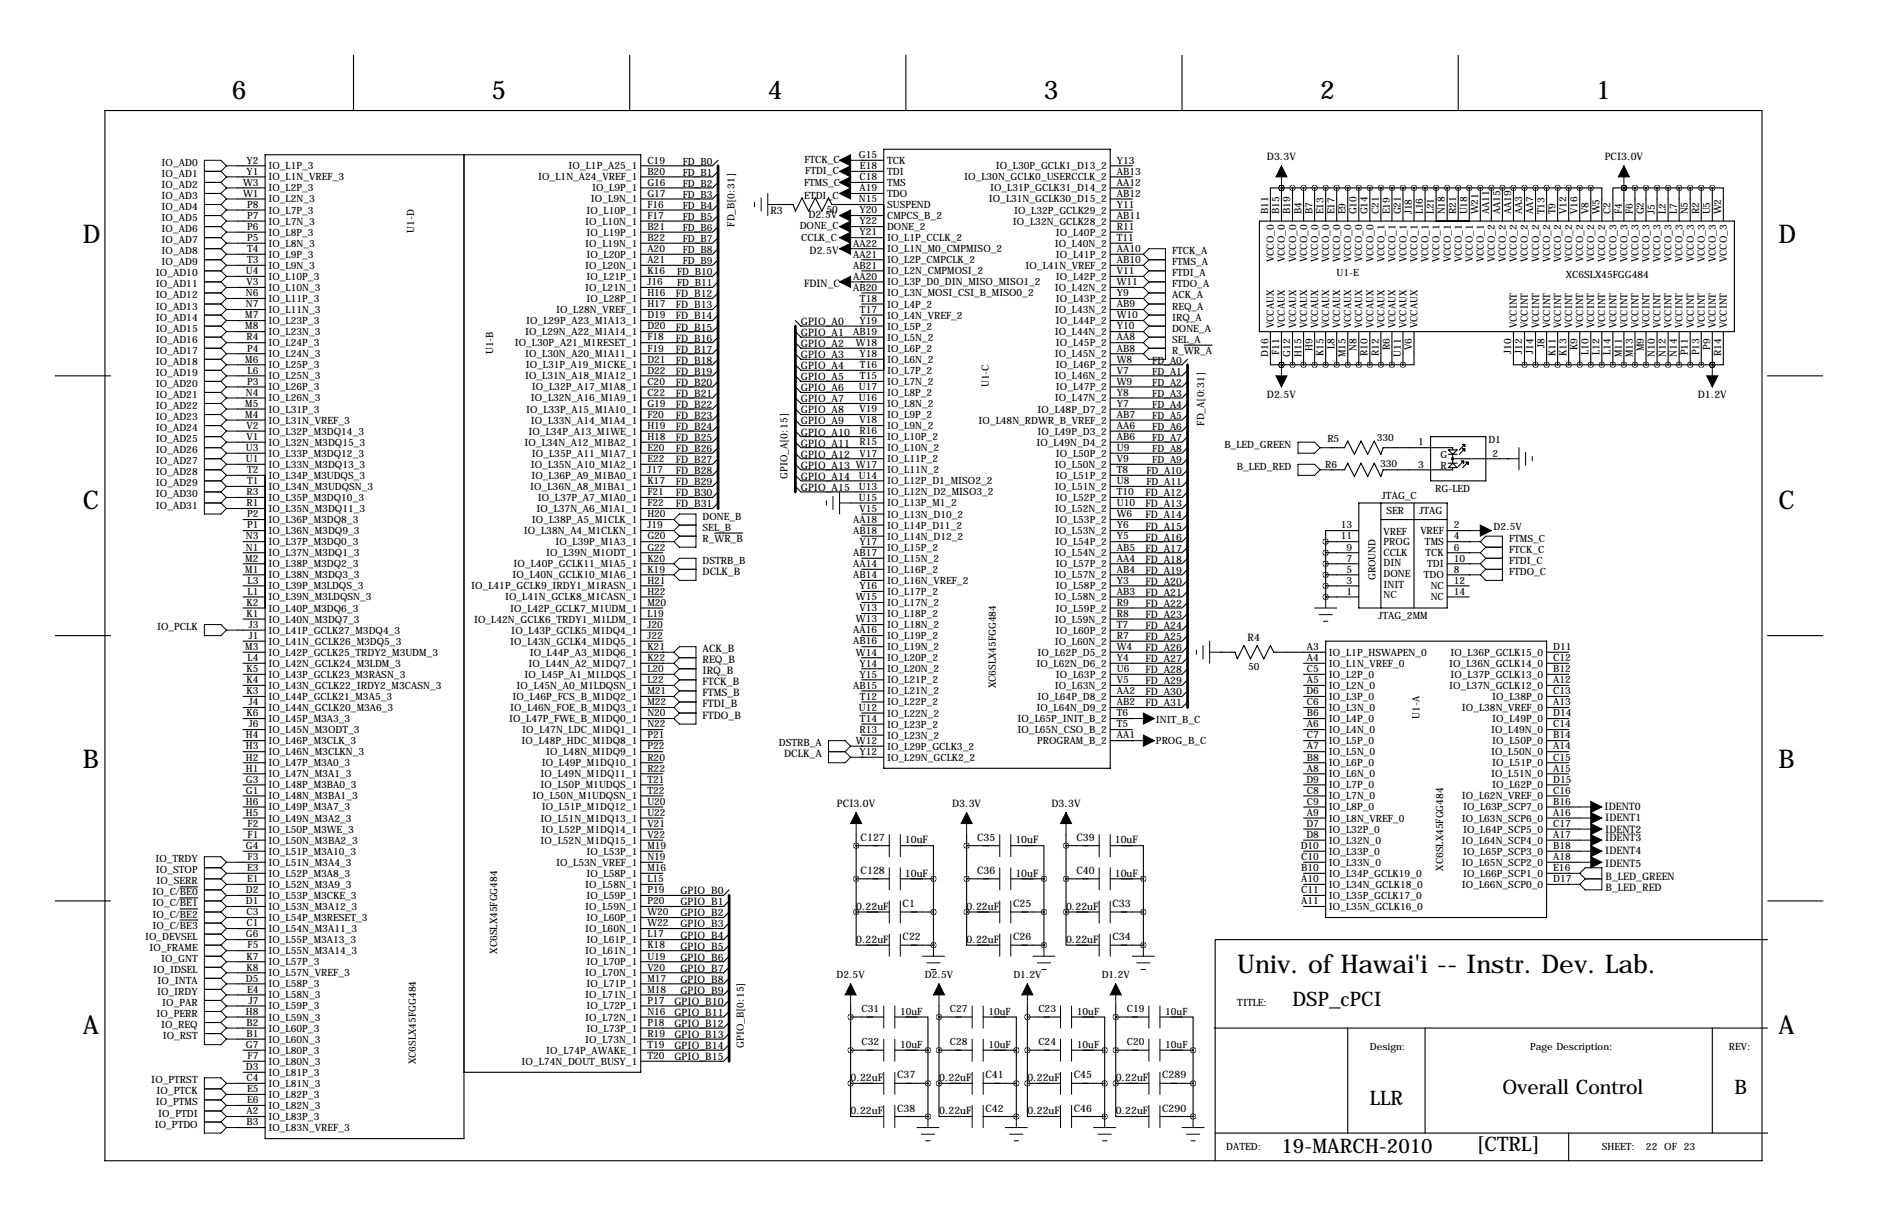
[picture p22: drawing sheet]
<svg xmlns="http://www.w3.org/2000/svg" width="432mm" height="279mm" viewBox="0 0 432 279" stroke-linecap="round" stroke-linejoin="round" font-family="sans-serif">
<defs><g id="words">
<g font-size="5.9">
<text x="53.3" y="22.9">6</text>
<text x="113" y="22.9">5</text>
<text x="176.5" y="22.9">4</text>
<text x="240" y="22.9">3</text>
<text x="303.5" y="22.9">2</text>
<text x="367" y="22.9">1</text>
<text x="19" y="55.9">D</text>
<text x="408.9" y="55.9">D</text>
<text x="19" y="116.8">C</text>
<text x="408.9" y="116.8">C</text>
<text x="19" y="176.5">B</text>
<text x="408.9" y="176.5">B</text>
<text x="284.5" y="223.5">Univ. of Hawai'i -- Instr. Dev. Lab.</text>
<text x="19" y="237.5">A</text>
<text x="408.9" y="237.5">A</text>
</g>
<g font-size="4.6">
<text x="297.2" y="231.1">DSP_cPCI</text>
<text x="345.4" y="251.5">Overall Control</text>
<text x="398.8" y="251.5">B</text>
<text x="315" y="254">LLR</text>
<text x="294.6" y="264.8">19-MARCH-2010</text>
<text x="339.5" y="264.5">[CTRL]</text>
</g>
<g font-size="2.4">
<text x="291.3" y="36.8">D3.3V</text>
<text x="369" y="36.8">PCI3.0V</text>
<text x="177.1" y="49.3">R3</text>
<text x="185.9" y="50">D2.5V</text>
<text x="186.2" y="58.4">D2.5V</text>
<text x="184.9" y="65.8">FDIN_C</text>
<text x="155.4" y="68.3">FD_B12</text>
<text x="155.4" y="70.9">FD_B13</text>
<text x="155.4" y="73.4">FD_B14</text>
<text x="155.4" y="75.9">FD_B15</text>
<text x="184.1" y="74.7">GPIO_A0</text>
<text x="184.1" y="77.2">GPIO_A1</text>
<text x="155.4" y="78.5">FD_B16</text>
<text x="155.4" y="81">FD_B17</text>
<text x="155.4" y="83.6">FD_B18</text>
<text x="184.1" y="79.8">GPIO_A2</text>
<text x="184.1" y="82.3">GPIO_A3</text>
<text x="155.4" y="86.1">FD_B19</text>
<text x="155.4" y="88.6">FD_B20</text>
<text x="184.1" y="84.8">GPIO_A4</text>
<text x="184.1" y="87.4">GPIO_A5</text>
<text x="184.1" y="89.9">GPIO_A6</text>
<text x="155.4" y="91.2">FD_B21</text>
<text x="155.4" y="93.7">FD_B22</text>
<text x="184.1" y="92.5">GPIO_A7</text>
<text x="184.1" y="95">GPIO_A8</text>
<text x="291.3" y="91.4">D2.5V</text>
<text x="390.4" y="91.4">D1.2V</text>
<text x="155.4" y="96.3">FD_B23</text>
<text x="155.4" y="98.8">FD_B24</text>
<text x="155.4" y="101.3">FD_B25</text>
<text x="184.1" y="97.5">GPIO_A9</text>
<text x="184.1" y="100.1">GPIO_A10</text>
<text x="155.4" y="103.9">FD_B26</text>
<text x="155.4" y="106.4">FD_B27</text>
<text x="184.1" y="102.6">GPIO_A11</text>
<text x="184.1" y="105.2">GPIO_A12</text>
<text x="184.1" y="107.7">GPIO_A13 W17</text>
<text x="155.4" y="109">FD_B28</text>
<text x="155.4" y="111.5">FD_B29</text>
<text x="184.1" y="110.2">GPIO_A14</text>
<text x="184.1" y="112.8">GPIO_A15</text>
<text x="155.4" y="114">FD_B30</text>
<text x="155.4" y="116.6">FD_B31</text>
<text x="263.4" y="114">FD_A12</text>
<text x="263.4" y="116.6">FD_A13</text>
<text x="263.4" y="119.1">FD_A14</text>
<text x="263.4" y="121.7">FD_A15</text>
<text x="263.4" y="124.2">FD_A16</text>
<text x="263.4" y="126.7">FD_A17</text>
<text x="263.4" y="129.3">FD_A18</text>
<text x="263.4" y="131.8">FD_A19</text>
<text x="161.5" y="132.1">DCLK_B</text>
<text x="263.4" y="134.4">FD_A20</text>
<text x="263.4" y="136.9">FD_A21</text>
<text x="263.4" y="139.4">FD_A22</text>
<text x="263.4" y="142">FD_A23</text>
<text x="161.5" y="149.9">ACK_B</text>
<text x="263.4" y="144.5">FD_A24</text>
<text x="263.4" y="147.1">FD_A25</text>
<text x="263.4" y="149.6">FD_A26</text>
<text x="286.9" y="147.3">R4</text>
<text x="161.5" y="154.9">IRQ_B</text>
<text x="161.5" y="152.4">REQ_B</text>
<text x="263.4" y="152.1">FD_A27</text>
<text x="263.4" y="154.7">FD_A28</text>
<text x="161.5" y="160">FTMS_B</text>
<text x="161.5" y="157.5">FTCK_B</text>
<text x="263.4" y="157.2">FD_A29</text>
<text x="263.4" y="159.8">FD_A30</text>
<text x="161.5" y="162.6">FTDI_B</text>
<text x="161.5" y="165.1">FTDO_B</text>
<text x="263.4" y="162.3">FD_A31</text>
<text x="180.3" y="174">DCLK_A</text>
<text x="192.4" y="185.4">PCI3.0V</text>
<text x="218.9" y="185.4">D3.3V</text>
<text x="241.8" y="185.4">D3.3V</text>
<text x="368.9" y="186.2">IDENT0</text>
<text x="369.1" y="191.3">IDENT2</text>
<text x="369.1" y="188.7">IDENT1</text>
<text x="197.9" y="193.2">C127</text>
<text x="208.1" y="193.8">10uF</text>
<text x="224.6" y="193.2">C35</text>
<text x="233.5" y="193.8">10uF</text>
<text x="247.5" y="193.2">C39</text>
<text x="256.3" y="193.8">10uF</text>
<text x="369.1" y="196.3">IDENT4</text>
<text x="369.1" y="193.3">IDENT3</text>
<text x="197.9" y="200.8">C128</text>
<text x="208.1" y="201.4">10uF</text>
<text x="224.6" y="200.8">C36</text>
<text x="233.5" y="201.4">10uF</text>
<text x="247.5" y="200.8">C40</text>
<text x="256.3" y="201.4">10uF</text>
<text x="369.1" y="199.3">IDENT5</text>
<text x="369.2" y="202.1">B_LED_GREEN</text>
<text x="156.5" y="205.5">GPIO_B0</text>
<text x="156.5" y="208">GPIO_B1</text>
<text x="196.8" y="209">0.22uF</text>
<text x="207.5" y="208.4">C1</text>
<text x="222.2" y="209">0.22uF</text>
<text x="232.9" y="208.4">C25</text>
<text x="245.1" y="209">0.22uF</text>
<text x="255.8" y="208.4">C33</text>
<text x="369.2" y="204.8">B_LED_RED</text>
<text x="156.5" y="210.6">GPIO_B2</text>
<text x="156.5" y="213.1">GPIO_B3</text>
<text x="156.5" y="215.6">GPIO_B4</text>
<text x="156.5" y="218.2">GPIO_B5</text>
<text x="156.5" y="220.7">GPIO_B6</text>
<text x="196.8" y="216.7">0.22uF</text>
<text x="207.5" y="216">C22</text>
<text x="222.2" y="216.7">0.22uF</text>
<text x="232.9" y="216">C26</text>
<text x="245.1" y="216.7">0.22uF</text>
<text x="255.8" y="216">C34</text>
<text x="156.5" y="223.3">GPIO_B7</text>
<text x="156.5" y="225.8">GPIO_B8</text>
<text x="155.1" y="230.9">GPIO_B10</text>
<text x="155.1" y="233.4">GPIO_B11</text>
<text x="156.5" y="228.3">GPIO_B9</text>
<text x="155.1" y="236">GPIO_B12</text>
<text x="155.1" y="238.5">GPIO_B13</text>
<text x="155.1" y="241">GPIO_B14</text>
<text x="155.1" y="243.6">GPIO_B15</text>
<text x="195.6" y="248.4">0.22uF</text>
<text x="206.2" y="247.8">C37</text>
<text x="215.9" y="248.4">0.22uF</text>
<text x="226.6" y="247.8">C41</text>
<text x="236.2" y="248.4">0.22uF</text>
<text x="246.9" y="247.8">C45</text>
<text x="256.5" y="248.4">0.22uF</text>
<text x="267.2" y="247.8">C289</text>
<text x="195.6" y="256">0.22uF</text>
<text x="206.2" y="255.4">C38</text>
<text x="215.9" y="256">0.22uF</text>
<text x="226.6" y="255.4">C42</text>
<text x="236.2" y="256">0.22uF</text>
<text x="246.9" y="255.4">C46</text>
<text x="256.5" y="256">0.22uF</text>
<text x="267.2" y="255.4">C290</text>
</g>
<g font-size="2.3">
<text x="37.2" y="38.1">IO_AD0</text>
<text x="37.2" y="40.6">IO_AD1</text>
<text x="56.7" y="37.6">Y2</text>
<text x="56.7" y="40.1">Y1</text>
<text x="61.7" y="38.9">IO_L1P_3</text>
<text x="61.7" y="41.4">IO_L1N_VREF_3</text>
<text x="123.8" y="41.4">IO_L1N_A24_VREF_1</text>
<text x="130.7" y="38.9">IO_L1P_A25_1</text>
<text x="148.8" y="37.6">C19</text>
<text x="148.8" y="40.1">B20</text>
<text x="157" y="37.8">FD_B0</text>
<text x="157" y="40.4">FD_B1</text>
<text x="184.9" y="37.4">FTCK_C</text>
<text x="185.1" y="40.1">FTDI_C</text>
<text x="197.5" y="36.3">G15</text>
<text x="197.6" y="41.4">C18</text>
<text x="197.7" y="38.9">E18</text>
<text x="204" y="37.6">TCK</text>
<text x="204" y="40.2">TDI</text>
<text x="221.7" y="41.4">IO_L30N_GCLK0_USERCCLK_2</text>
<text x="228.9" y="38.9">IO_L30P_GCLK1_D13_2</text>
<text x="256.8" y="37.6">Y13</text>
<text x="256.8" y="40.1">AB13</text>
<text x="37.2" y="43.2">IO_AD2</text>
<text x="37.2" y="45.7">IO_AD3</text>
<text x="55.9" y="42.7">W3</text>
<text x="55.9" y="45.2">W1</text>
<text x="56.8" y="47.8">P8</text>
<text x="61.7" y="44">IO_L2P_3</text>
<text x="61.7" y="46.5">IO_L2N_3</text>
<text x="135.9" y="46.5">IO_L9N_1</text>
<text x="136.1" y="44">IO_L9P_1</text>
<text x="148.8" y="42.7">G16</text>
<text x="148.8" y="45.2">G17</text>
<text x="148.8" y="47.8">F16</text>
<text x="157" y="42.9">FD_B2</text>
<text x="157" y="45.5">FD_B3</text>
<text x="184.9" y="42.7">FTMS_C</text>
<text x="184.9" y="45.6">ETDI_C</text>
<text x="197.5" y="46.5">N15</text>
<text x="197.6" y="43.9">A19</text>
<text x="204" y="42.7">TMS</text>
<text x="204" y="45.3">TDO</text>
<text x="204" y="47.8">SUSPEND</text>
<text x="227.4" y="46.5">IO_L31N_GCLK30_D15_2</text>
<text x="227.6" y="44">IO_L31P_GCLK31_D14_2</text>
<text x="256.8" y="42.7">AA12</text>
<text x="256.8" y="45.2">AB12</text>
<text x="256.8" y="47.8">Y11</text>
<text x="37.2" y="48.3">IO_AD4</text>
<text x="37.2" y="50.8">IO_AD5</text>
<text x="37.2" y="53.3">IO_AD6</text>
<text x="56.8" y="50.3">P7</text>
<text x="56.8" y="52.8">P6</text>
<text x="61.7" y="49.1">IO_L7P_3</text>
<text x="61.7" y="51.6">IO_L7N_3</text>
<text x="95.2" y="53.5" transform="rotate(-90 95.2 53.5)">U1-D</text>
<text x="134.6" y="51.6">IO_L10N_1</text>
<text x="134.8" y="49.1">IO_L10P_1</text>
<text x="148.8" y="50.3">F17</text>
<text x="148.8" y="52.8">B21</text>
<text x="157" y="48">FD_B4</text>
<text x="157" y="50.5">FD_B5</text>
<text x="157" y="53.1">FD_B6</text>
<text x="168.9" y="52.1" transform="rotate(-90 168.9 52.1)">FD_B[0:31]</text>
<text x="183.9" y="52.6">DONE_C</text>
<text x="190" y="48.9">50</text>
<text x="197.6" y="49">Y20</text>
<text x="197.6" y="51.6">Y22</text>
<text x="204" y="50.3">CMPCS_B_2</text>
<text x="204" y="52.9">DONE_2</text>
<text x="232.9" y="51.6">IO_L32N_GCLK28_2</text>
<text x="233.2" y="49.1">IO_L32P_GCLK29_2</text>
<text x="256.8" y="50.3">AB11</text>
<text x="256.8" y="52.8">R11</text>
<text x="291.6" y="49.3" transform="rotate(-90 291.6 49.3)">B11</text>
<text x="294.1" y="49.3" transform="rotate(-90 294.1 49.3)">B15</text>
<text x="296.7" y="49.3" transform="rotate(-90 296.7 49.3)">B19</text>
<text x="299.2" y="49.3" transform="rotate(-90 299.2 49.3)">B4</text>
<text x="301.8" y="49.3" transform="rotate(-90 301.8 49.3)">B7</text>
<text x="304.3" y="49.3" transform="rotate(-90 304.3 49.3)">E13</text>
<text x="306.8" y="49.3" transform="rotate(-90 306.8 49.3)">E17</text>
<text x="309.4" y="49.3" transform="rotate(-90 309.4 49.3)">E9</text>
<text x="311.9" y="49.3" transform="rotate(-90 311.9 49.3)">G10</text>
<text x="314.5" y="49.3" transform="rotate(-90 314.5 49.3)">G14</text>
<text x="317" y="49.3" transform="rotate(-90 317 49.3)">C21</text>
<text x="319.5" y="49.3" transform="rotate(-90 319.5 49.3)">E19</text>
<text x="322.1" y="49.3" transform="rotate(-90 322.1 49.3)">G21</text>
<text x="324.6" y="49.3" transform="rotate(-90 324.6 49.3)">J18</text>
<text x="327.2" y="49.3" transform="rotate(-90 327.2 49.3)">L16</text>
<text x="329.7" y="49.3" transform="rotate(-90 329.7 49.3)">L21</text>
<text x="332.2" y="49.3" transform="rotate(-90 332.2 49.3)">N18</text>
<text x="334.8" y="49.3" transform="rotate(-90 334.8 49.3)">R21</text>
<text x="337.3" y="49.3" transform="rotate(-90 337.3 49.3)">U18</text>
<text x="339.9" y="49.3" transform="rotate(-90 339.9 49.3)">W21</text>
<text x="342.4" y="49.3" transform="rotate(-90 342.4 49.3)">AA11</text>
<text x="344.9" y="49.3" transform="rotate(-90 344.9 49.3)">AA15</text>
<text x="347.5" y="49.3" transform="rotate(-90 347.5 49.3)">AA19</text>
<text x="350" y="49.3" transform="rotate(-90 350 49.3)">AA3</text>
<text x="352.6" y="49.3" transform="rotate(-90 352.6 49.3)">AA7</text>
<text x="355.1" y="49.3" transform="rotate(-90 355.1 49.3)">T13</text>
<text x="357.6" y="49.3" transform="rotate(-90 357.6 49.3)">T9</text>
<text x="360.2" y="49.3" transform="rotate(-90 360.2 49.3)">V12</text>
<text x="362.7" y="49.3" transform="rotate(-90 362.7 49.3)">V16</text>
<text x="365.3" y="49.3" transform="rotate(-90 365.3 49.3)">V8</text>
<text x="367.8" y="49.3" transform="rotate(-90 367.8 49.3)">W5</text>
<text x="370.3" y="49.3" transform="rotate(-90 370.3 49.3)">C2</text>
<text x="372.9" y="49.3" transform="rotate(-90 372.9 49.3)">F4</text>
<text x="375.4" y="49.3" transform="rotate(-90 375.4 49.3)">F6</text>
<text x="378" y="49.3" transform="rotate(-90 378 49.3)">G2</text>
<text x="380.5" y="49.3" transform="rotate(-90 380.5 49.3)">J5</text>
<text x="383" y="49.3" transform="rotate(-90 383 49.3)">L2</text>
<text x="385.6" y="49.3" transform="rotate(-90 385.6 49.3)">L7</text>
<text x="388.1" y="49.3" transform="rotate(-90 388.1 49.3)">N5</text>
<text x="390.7" y="49.3" transform="rotate(-90 390.7 49.3)">R2</text>
<text x="393.2" y="49.3" transform="rotate(-90 393.2 49.3)">U5</text>
<text x="395.7" y="49.3" transform="rotate(-90 395.7 49.3)">W2</text>
<text x="37.2" y="55.9">IO_AD7</text>
<text x="37.2" y="58.4">IO_AD8</text>
<text x="56.8" y="55.4">P5</text>
<text x="56.8" y="57.9">T4</text>
<text x="61.7" y="54.1">IO_L8P_3</text>
<text x="61.7" y="56.7">IO_L8N_3</text>
<text x="61.7" y="59.2">IO_L9P_3</text>
<text x="134.6" y="56.7">IO_L19N_1</text>
<text x="134.8" y="54.1">IO_L19P_1</text>
<text x="134.8" y="59.2">IO_L20P_1</text>
<text x="148.8" y="55.4">B22</text>
<text x="148.8" y="57.9">A20</text>
<text x="157" y="55.6">FD_B7</text>
<text x="157" y="58.2">FD_B8</text>
<text x="184.2" y="55.3">CCLK_C</text>
<text x="196.1" y="56.6">AA22</text>
<text x="196.1" y="59.2">AA21</text>
<text x="197.6" y="54.1">Y21</text>
<text x="204" y="55.4">IO_L1P_CCLK_2</text>
<text x="204" y="58">IO_L1N_M0_CMPMISO_2</text>
<text x="242.5" y="56.7">IO_L40N_2</text>
<text x="242.8" y="54.1">IO_L40P_2</text>
<text x="242.8" y="59.2">IO_L41P_2</text>
<text x="256.8" y="55.4">T11</text>
<text x="256.8" y="57.9">AA10</text>
<text x="269.5" y="58.4">FTCK_A</text>
<text x="35.8" y="63.5">IO_AD10</text>
<text x="37.2" y="61">IO_AD9</text>
<text x="56.5" y="63">U4</text>
<text x="56.7" y="65.5">V3</text>
<text x="56.8" y="60.5">T3</text>
<text x="61.7" y="61.8">IO_L9N_3</text>
<text x="61.7" y="64.3">IO_L10P_3</text>
<text x="134.6" y="61.8">IO_L20N_1</text>
<text x="134.8" y="64.3">IO_L21P_1</text>
<text x="148.8" y="60.5">A21</text>
<text x="148.8" y="63">K16</text>
<text x="148.8" y="65.5">J16</text>
<text x="155.7" y="63.2">FD_B10</text>
<text x="155.7" y="65.8">FD_B11</text>
<text x="157" y="60.7">FD_B9</text>
<text x="196.1" y="61.7">AB21</text>
<text x="196.1" y="64.3">AA20</text>
<text x="204" y="60.5">IO_L2P_CMPCLK_2</text>
<text x="204" y="63">IO_L2N_CMPMOSI_2</text>
<text x="204" y="65.6">IO_L3P_D0_DIN_MISO_MISO1_2</text>
<text x="235.8" y="61.8">IO_L41N_VREF_2</text>
<text x="242.8" y="64.3">IO_L42P_2</text>
<text x="256.8" y="60.5">AB10</text>
<text x="256.8" y="63">V11</text>
<text x="256.8" y="65.5">W11</text>
<text x="269.5" y="63.5">FTDI_A</text>
<text x="269.5" y="61">FTMS_A</text>
<text x="292.9" y="60.3" transform="rotate(-90 292.9 60.3)">VCCO_0</text>
<text x="295.4" y="60.3" transform="rotate(-90 295.4 60.3)">VCCO_0</text>
<text x="298" y="60.3" transform="rotate(-90 298 60.3)">VCCO_0</text>
<text x="300.5" y="60.3" transform="rotate(-90 300.5 60.3)">VCCO_0</text>
<text x="303.1" y="60.3" transform="rotate(-90 303.1 60.3)">VCCO_0</text>
<text x="305.6" y="60.3" transform="rotate(-90 305.6 60.3)">VCCO_0</text>
<text x="307.3" y="63.5">U1-E</text>
<text x="308.1" y="60.3" transform="rotate(-90 308.1 60.3)">VCCO_0</text>
<text x="310.7" y="60.3" transform="rotate(-90 310.7 60.3)">VCCO_0</text>
<text x="313.2" y="60.3" transform="rotate(-90 313.2 60.3)">VCCO_0</text>
<text x="315.8" y="60.3" transform="rotate(-90 315.8 60.3)">VCCO_0</text>
<text x="318.3" y="60.3" transform="rotate(-90 318.3 60.3)">VCCO_1</text>
<text x="320.8" y="60.3" transform="rotate(-90 320.8 60.3)">VCCO_1</text>
<text x="323.4" y="60.3" transform="rotate(-90 323.4 60.3)">VCCO_1</text>
<text x="325.9" y="60.3" transform="rotate(-90 325.9 60.3)">VCCO_1</text>
<text x="328.5" y="60.3" transform="rotate(-90 328.5 60.3)">VCCO_1</text>
<text x="331" y="60.3" transform="rotate(-90 331 60.3)">VCCO_1</text>
<text x="333.5" y="60.3" transform="rotate(-90 333.5 60.3)">VCCO_1</text>
<text x="336.1" y="60.3" transform="rotate(-90 336.1 60.3)">VCCO_1</text>
<text x="338.6" y="60.3" transform="rotate(-90 338.6 60.3)">VCCO_1</text>
<text x="341.2" y="60.3" transform="rotate(-90 341.2 60.3)">VCCO_1</text>
<text x="343.7" y="60.3" transform="rotate(-90 343.7 60.3)">VCCO_2</text>
<text x="346.2" y="60.3" transform="rotate(-90 346.2 60.3)">VCCO_2</text>
<text x="348.8" y="60.3" transform="rotate(-90 348.8 60.3)">VCCO_2</text>
<text x="351.3" y="60.3" transform="rotate(-90 351.3 60.3)">VCCO_2</text>
<text x="353.9" y="60.3" transform="rotate(-90 353.9 60.3)">VCCO_2</text>
<text x="356.4" y="60.3" transform="rotate(-90 356.4 60.3)">VCCO_2</text>
<text x="358.9" y="60.3" transform="rotate(-90 358.9 60.3)">VCCO_2</text>
<text x="360" y="63.8">XC6SLX45FGG484</text>
<text x="361.5" y="60.3" transform="rotate(-90 361.5 60.3)">VCCO_2</text>
<text x="364" y="60.3" transform="rotate(-90 364 60.3)">VCCO_2</text>
<text x="366.6" y="60.3" transform="rotate(-90 366.6 60.3)">VCCO_2</text>
<text x="369.1" y="60.3" transform="rotate(-90 369.1 60.3)">VCCO_2</text>
<text x="371.6" y="60.3" transform="rotate(-90 371.6 60.3)">VCCO_3</text>
<text x="374.2" y="60.3" transform="rotate(-90 374.2 60.3)">VCCO_3</text>
<text x="376.7" y="60.3" transform="rotate(-90 376.7 60.3)">VCCO_3</text>
<text x="379.3" y="60.3" transform="rotate(-90 379.3 60.3)">VCCO_3</text>
<text x="381.8" y="60.3" transform="rotate(-90 381.8 60.3)">VCCO_3</text>
<text x="384.3" y="60.3" transform="rotate(-90 384.3 60.3)">VCCO_3</text>
<text x="386.9" y="60.3" transform="rotate(-90 386.9 60.3)">VCCO_3</text>
<text x="389.4" y="60.3" transform="rotate(-90 389.4 60.3)">VCCO_3</text>
<text x="392" y="60.3" transform="rotate(-90 392 60.3)">VCCO_3</text>
<text x="394.5" y="60.3" transform="rotate(-90 394.5 60.3)">VCCO_3</text>
<text x="397" y="60.3" transform="rotate(-90 397 60.3)">VCCO_3</text>
<text x="35.8" y="66">IO_AD11</text>
<text x="35.8" y="68.6">IO_AD12</text>
<text x="35.8" y="71.1">IO_AD13</text>
<text x="56.5" y="68.1">N6</text>
<text x="56.5" y="70.6">N7</text>
<text x="61.7" y="66.8">IO_L10N_3</text>
<text x="61.7" y="69.4">IO_L11P_3</text>
<text x="61.7" y="71.9">IO_L11N_3</text>
<text x="127.8" y="71.9">IO_L28N_VREF_1</text>
<text x="134.6" y="66.8">IO_L21N_1</text>
<text x="134.8" y="69.4">IO_L28P_1</text>
<text x="148.8" y="68.1">H16</text>
<text x="148.8" y="70.6">H17</text>
<text x="196.1" y="66.8">AB20</text>
<text x="197.7" y="69.3">T18</text>
<text x="197.7" y="71.9">T17</text>
<text x="204" y="68.1">IO_L3N_MOSI_CSI_B_MISO0_2</text>
<text x="204" y="70.7">IO_L4P_2</text>
<text x="242.5" y="66.8">IO_L42N_2</text>
<text x="242.5" y="71.9">IO_L43N_2</text>
<text x="242.8" y="69.4">IO_L43P_2</text>
<text x="256.8" y="68.1">Y9</text>
<text x="256.8" y="70.6">AB9</text>
<text x="269.5" y="71.1">REQ_A</text>
<text x="269.5" y="68.6">ACK_A</text>
<text x="269.5" y="66">FTDO_A</text>
<text x="35.8" y="73.7">IO_AD14</text>
<text x="35.8" y="76.2">IO_AD15</text>
<text x="56.4" y="73.2">M7</text>
<text x="56.4" y="75.7">M8</text>
<text x="61.7" y="74.5">IO_L23P_3</text>
<text x="61.7" y="77">IO_L23N_3</text>
<text x="120.7" y="77">IO_L29N_A22_M1A14_1</text>
<text x="121" y="74.5">IO_L29P_A23_M1A13_1</text>
<text x="148.8" y="73.2">D19</text>
<text x="148.8" y="75.7">D20</text>
<text x="196.1" y="77">AB19</text>
<text x="197.6" y="74.4">Y19</text>
<text x="204" y="73.2">IO_L4N_VREF_2</text>
<text x="204" y="75.7">IO_L5P_2</text>
<text x="242.5" y="77">IO_L44N_2</text>
<text x="242.8" y="74.5">IO_L44P_2</text>
<text x="256.8" y="73.2">W10</text>
<text x="256.8" y="75.7">Y10</text>
<text x="269.5" y="76.2">DONE_A</text>
<text x="269.5" y="73.7">IRQ_A</text>
<text x="292.9" y="75.4" transform="rotate(-90 292.9 75.4)">VCCAUX</text>
<text x="295.4" y="75.4" transform="rotate(-90 295.4 75.4)">VCCAUX</text>
<text x="298" y="75.4" transform="rotate(-90 298 75.4)">VCCAUX</text>
<text x="300.5" y="75.4" transform="rotate(-90 300.5 75.4)">VCCAUX</text>
<text x="303.1" y="75.4" transform="rotate(-90 303.1 75.4)">VCCAUX</text>
<text x="305.6" y="75.4" transform="rotate(-90 305.6 75.4)">VCCAUX</text>
<text x="308.1" y="75.4" transform="rotate(-90 308.1 75.4)">VCCAUX</text>
<text x="310.7" y="75.4" transform="rotate(-90 310.7 75.4)">VCCAUX</text>
<text x="313.2" y="75.4" transform="rotate(-90 313.2 75.4)">VCCAUX</text>
<text x="315.8" y="75.4" transform="rotate(-90 315.8 75.4)">VCCAUX</text>
<text x="318.3" y="75.4" transform="rotate(-90 318.3 75.4)">VCCAUX</text>
<text x="320.8" y="75.4" transform="rotate(-90 320.8 75.4)">VCCAUX</text>
<text x="323.4" y="75.4" transform="rotate(-90 323.4 75.4)">VCCAUX</text>
<text x="325.9" y="75.4" transform="rotate(-90 325.9 75.4)">VCCAUX</text>
<text x="348.8" y="75.4" transform="rotate(-90 348.8 75.4)">VCCINT</text>
<text x="351.3" y="75.4" transform="rotate(-90 351.3 75.4)">VCCINT</text>
<text x="353.9" y="75.4" transform="rotate(-90 353.9 75.4)">VCCINT</text>
<text x="356.4" y="75.4" transform="rotate(-90 356.4 75.4)">VCCINT</text>
<text x="358.9" y="75.4" transform="rotate(-90 358.9 75.4)">VCCINT</text>
<text x="361.5" y="75.4" transform="rotate(-90 361.5 75.4)">VCCINT</text>
<text x="364" y="75.4" transform="rotate(-90 364 75.4)">VCCINT</text>
<text x="366.6" y="75.4" transform="rotate(-90 366.6 75.4)">VCCINT</text>
<text x="369.1" y="75.4" transform="rotate(-90 369.1 75.4)">VCCINT</text>
<text x="371.6" y="75.4" transform="rotate(-90 371.6 75.4)">VCCINT</text>
<text x="374.2" y="75.4" transform="rotate(-90 374.2 75.4)">VCCINT</text>
<text x="376.7" y="75.4" transform="rotate(-90 376.7 75.4)">VCCINT</text>
<text x="379.3" y="75.4" transform="rotate(-90 379.3 75.4)">VCCINT</text>
<text x="381.8" y="75.4" transform="rotate(-90 381.8 75.4)">VCCINT</text>
<text x="384.3" y="75.4" transform="rotate(-90 384.3 75.4)">VCCINT</text>
<text x="386.9" y="75.4" transform="rotate(-90 386.9 75.4)">VCCINT</text>
<text x="389.4" y="75.4" transform="rotate(-90 389.4 75.4)">VCCINT</text>
<text x="392" y="75.4" transform="rotate(-90 392 75.4)">VCCINT</text>
<text x="394.5" y="75.4" transform="rotate(-90 394.5 75.4)">VCCINT</text>
<text x="397" y="75.4" transform="rotate(-90 397 75.4)">VCCINT</text>
<text x="35.8" y="78.7">IO_AD16</text>
<text x="35.8" y="81.3">IO_AD17</text>
<text x="35.8" y="83.8">IO_AD18</text>
<text x="56.4" y="83.3">M6</text>
<text x="56.7" y="78.2">R4</text>
<text x="56.8" y="80.8">P4</text>
<text x="61.7" y="79.5">IO_L24P_3</text>
<text x="61.7" y="82.1">IO_L24N_3</text>
<text x="113.4" y="81.4" transform="rotate(-90 113.4 81.4)">U1-B</text>
<text x="118.4" y="79.5">IO_L30P_A21_M1RESET_1</text>
<text x="120.7" y="82.1">IO_L30N_A20_M1A11_1</text>
<text x="148.8" y="78.2">F18</text>
<text x="148.8" y="80.8">F19</text>
<text x="148.8" y="83.3">D21</text>
<text x="196.8" y="79.5">W18</text>
<text x="197.6" y="82">Y18</text>
<text x="204" y="78.3">IO_L5N_2</text>
<text x="204" y="80.8">IO_L6P_2</text>
<text x="204" y="83.4">IO_L6N_2</text>
<text x="242.5" y="82.1">IO_L45N_2</text>
<text x="242.8" y="79.5">IO_L45P_2</text>
<text x="256.8" y="78.2">AA8</text>
<text x="256.8" y="80.8">AB8</text>
<text x="256.8" y="83.3">W8</text>
<text x="264.9" y="83.6">FD_A0</text>
<text x="269.5" y="78.7">SEL_A</text>
<text x="269.5" y="81.3">R_WR_A</text>
<text x="291.6" y="81.9" transform="rotate(-90 291.6 81.9)">D16</text>
<text x="294.1" y="81.5" transform="rotate(-90 294.1 81.5)">F11</text>
<text x="296.7" y="81.9" transform="rotate(-90 296.7 81.9)">G12</text>
<text x="299.2" y="81.9" transform="rotate(-90 299.2 81.9)">H15</text>
<text x="301.8" y="80.6" transform="rotate(-90 301.8 80.6)">H9</text>
<text x="304.3" y="81.8" transform="rotate(-90 304.3 81.8)">K15</text>
<text x="306.8" y="80.2" transform="rotate(-90 306.8 80.2)">L8</text>
<text x="309.4" y="82.1" transform="rotate(-90 309.4 82.1)">M15</text>
<text x="311.9" y="80.6" transform="rotate(-90 311.9 80.6)">N8</text>
<text x="314.5" y="81.8" transform="rotate(-90 314.5 81.8)">R10</text>
<text x="317" y="81.8" transform="rotate(-90 317 81.8)">R12</text>
<text x="319.5" y="80.5" transform="rotate(-90 319.5 80.5)">R6</text>
<text x="322.1" y="81.9" transform="rotate(-90 322.1 81.9)">U11</text>
<text x="324.6" y="80.5" transform="rotate(-90 324.6 80.5)">V6</text>
<text x="347.5" y="81.3" transform="rotate(-90 347.5 81.3)">J10</text>
<text x="350" y="81.3" transform="rotate(-90 350 81.3)">J12</text>
<text x="352.6" y="81.3" transform="rotate(-90 352.6 81.3)">J14</text>
<text x="355.1" y="80" transform="rotate(-90 355.1 80)">J8</text>
<text x="357.6" y="81.8" transform="rotate(-90 357.6 81.8)">K11</text>
<text x="360.2" y="81.8" transform="rotate(-90 360.2 81.8)">K13</text>
<text x="362.7" y="80.5" transform="rotate(-90 362.7 80.5)">K9</text>
<text x="365.3" y="81.5" transform="rotate(-90 365.3 81.5)">L10</text>
<text x="367.8" y="81.5" transform="rotate(-90 367.8 81.5)">L12</text>
<text x="370.3" y="81.5" transform="rotate(-90 370.3 81.5)">L14</text>
<text x="372.9" y="82.1" transform="rotate(-90 372.9 82.1)">M11</text>
<text x="375.4" y="82.1" transform="rotate(-90 375.4 82.1)">M13</text>
<text x="378" y="80.8" transform="rotate(-90 378 80.8)">M9</text>
<text x="380.5" y="81.9" transform="rotate(-90 380.5 81.9)">N10</text>
<text x="383" y="81.9" transform="rotate(-90 383 81.9)">N12</text>
<text x="385.6" y="81.9" transform="rotate(-90 385.6 81.9)">N14</text>
<text x="388.1" y="81.7" transform="rotate(-90 388.1 81.7)">P11</text>
<text x="390.7" y="81.7" transform="rotate(-90 390.7 81.7)">P13</text>
<text x="393.2" y="80.4" transform="rotate(-90 393.2 80.4)">P9</text>
<text x="395.7" y="81.8" transform="rotate(-90 395.7 81.8)">R14</text>
<text x="35.8" y="86.4">IO_AD19</text>
<text x="35.8" y="88.9">IO_AD20</text>
<text x="56.8" y="88.4">P3</text>
<text x="56.9" y="85.9">L6</text>
<text x="61.7" y="84.6">IO_L25P_3</text>
<text x="61.7" y="87.2">IO_L25N_3</text>
<text x="61.7" y="89.7">IO_L26P_3</text>
<text x="120.7" y="87.2">IO_L31N_A18_M1A12_1</text>
<text x="120.9" y="84.6">IO_L31P_A19_M1CKE_1</text>
<text x="122.3" y="89.7">IO_L32P_A17_M1A8_1</text>
<text x="148.8" y="85.9">D22</text>
<text x="148.8" y="88.4">C20</text>
<text x="197.5" y="89.7">U17</text>
<text x="197.7" y="84.6">T16</text>
<text x="197.7" y="87.1">T15</text>
<text x="204" y="85.9">IO_L7P_2</text>
<text x="204" y="88.4">IO_L7N_2</text>
<text x="227.3" y="89" transform="rotate(-90 227.3 89)">U1-C</text>
<text x="242.5" y="87.2">IO_L46N_2</text>
<text x="242.8" y="84.6">IO_L46P_2</text>
<text x="242.8" y="89.7">IO_L47P_2</text>
<text x="256.8" y="85.9">V7</text>
<text x="256.8" y="88.4">W9</text>
<text x="264.9" y="86.1">FD_A1</text>
<text x="264.9" y="88.6">FD_A2</text>
<text x="35.8" y="91.4">IO_AD21</text>
<text x="35.8" y="94">IO_AD22</text>
<text x="56.4" y="93.5">M5</text>
<text x="56.5" y="90.9">N4</text>
<text x="61.7" y="92.2">IO_L26N_3</text>
<text x="61.7" y="94.8">IO_L31P_3</text>
<text x="121" y="94.8">IO_L33P_A15_M1A10_1</text>
<text x="122" y="92.2">IO_L32N_A16_M1A9_1</text>
<text x="148.8" y="90.9">C22</text>
<text x="148.8" y="93.5">G19</text>
<text x="197.5" y="92.2">U16</text>
<text x="197.6" y="94.7">V19</text>
<text x="204" y="91">IO_L8P_2</text>
<text x="204" y="93.5">IO_L8N_2</text>
<text x="238.6" y="94.8">IO_L48P_D7_2</text>
<text x="242.5" y="92.2">IO_L47N_2</text>
<text x="256.8" y="90.9">Y8</text>
<text x="256.8" y="93.5">Y7</text>
<text x="264.9" y="91.2">FD_A3</text>
<text x="264.9" y="93.7">FD_A4</text>
<text x="35.8" y="96.5">IO_AD23</text>
<text x="35.8" y="99.1">IO_AD24</text>
<text x="35.8" y="101.6">IO_AD25</text>
<text x="56.4" y="96">M4</text>
<text x="56.7" y="98.6">V2</text>
<text x="56.7" y="101.1">V1</text>
<text x="61.7" y="97.3">IO_L31N_VREF_3</text>
<text x="61.7" y="99.9">IO_L32P_M3DQ14_3</text>
<text x="121.5" y="99.9">IO_L34P_A13_M1WE_1</text>
<text x="122" y="97.3">IO_L33N_A14_M1A4_1</text>
<text x="148.8" y="96">F20</text>
<text x="148.8" y="98.6">H19</text>
<text x="148.8" y="101.1">H18</text>
<text x="197.6" y="97.3">V18</text>
<text x="197.6" y="99.8">R16</text>
<text x="204" y="96.1">IO_L9P_2</text>
<text x="204" y="98.6">IO_L9N_2</text>
<text x="204" y="101.1">IO_L10P_2</text>
<text x="225" y="97.3">IO_L48N_RDWR_B_VREF_2</text>
<text x="238.6" y="99.9">IO_L49P_D3_2</text>
<text x="256.8" y="96">AB7</text>
<text x="256.8" y="98.6">AA6</text>
<text x="256.8" y="101.1">AB6</text>
<text x="264.9" y="96.3">FD_A5</text>
<text x="264.9" y="98.8">FD_A6</text>
<text x="264.9" y="101.3">FD_A7</text>
<text x="276.9" y="97.8" transform="rotate(-90 276.9 97.8)">FD_A[0:31]</text>
<text x="305.2" y="101.6">R5</text>
<text x="316.5" y="101.4">330</text>
<text x="342.2" y="101.9">D1</text>
<text x="35.8" y="104.1">IO_AD26</text>
<text x="35.8" y="106.7">IO_AD27</text>
<text x="56.5" y="103.6">U3</text>
<text x="56.5" y="106.2">U1</text>
<text x="61.7" y="102.4">IO_L32N_M3DQ15_3</text>
<text x="61.7" y="104.9">IO_L33P_M3DQ12_3</text>
<text x="61.7" y="107.5">IO_L33N_M3DQ13_3</text>
<text x="120.6" y="102.4">IO_L34N_A12_M1BA2_1</text>
<text x="122" y="107.5">IO_L35N_A10_M1A2_1</text>
<text x="122.3" y="104.9">IO_L35P_A11_M1A7_1</text>
<text x="148.8" y="103.6">E20</text>
<text x="148.8" y="106.2">E22</text>
<text x="197.6" y="102.4">R15</text>
<text x="197.6" y="104.9">V17</text>
<text x="204" y="103.7">IO_L10N_2</text>
<text x="204" y="106.2">IO_L11P_2</text>
<text x="238.3" y="102.4">IO_L49N_D4_2</text>
<text x="242.5" y="107.5">IO_L50N_2</text>
<text x="242.8" y="104.9">IO_L50P_2</text>
<text x="256.8" y="103.6">U9</text>
<text x="256.8" y="106.2">V9</text>
<text x="264.9" y="103.9">FD_A8</text>
<text x="264.9" y="106.4">FD_A9</text>
<text x="281.5" y="102.9">B_LED_GREEN</text>
<text x="284.4" y="107.9">B_LED_RED</text>
<text x="304.7" y="107.4">R6</text>
<text x="317.3" y="107.3">330</text>
<text x="326.1" y="102.4">1</text>
<text x="326.1" y="107.4">3</text>
<text x="331.2" y="107.7">R</text>
<text x="331.2" y="105.2">G</text>
<text x="343.2" y="104.9">2</text>
<text x="35.8" y="109.2">IO_AD28</text>
<text x="35.8" y="111.8">IO_AD29</text>
<text x="56.7" y="113.8">R3</text>
<text x="56.8" y="108.7">T2</text>
<text x="56.8" y="111.3">T1</text>
<text x="61.7" y="110">IO_L34P_M3UDQS_3</text>
<text x="61.7" y="112.6">IO_L34N_M3UDQSN_3</text>
<text x="121.9" y="112.6">IO_L36N_A8_M1BA1_1</text>
<text x="122.2" y="110">IO_L36P_A9_M1BA0_1</text>
<text x="148.8" y="108.7">J17</text>
<text x="148.8" y="111.3">K17</text>
<text x="148.8" y="113.8">F21</text>
<text x="181.1" y="110" transform="rotate(-90 181.1 110)">GPIO_A[0:15]</text>
<text x="197.5" y="110">U14</text>
<text x="197.5" y="112.5">U13</text>
<text x="204" y="108.8">IO_L11N_2</text>
<text x="204" y="111.3">IO_L12P_D1_MISO2_2</text>
<text x="204" y="113.8">IO_L12N_D2_MISO3_2</text>
<text x="242.5" y="112.6">IO_L51N_2</text>
<text x="242.8" y="110">IO_L51P_2</text>
<text x="256.8" y="108.7">T8</text>
<text x="256.8" y="111.3">U8</text>
<text x="256.8" y="113.8">T10</text>
<text x="263.6" y="109">FD_A10</text>
<text x="263.6" y="111.5">FD_A11</text>
<text x="330" y="113.1">RG-LED</text>
<text x="35.8" y="114.3">IO_AD30</text>
<text x="35.8" y="116.8">IO_AD31</text>
<text x="56.7" y="116.3">R1</text>
<text x="56.8" y="118.9">P2</text>
<text x="61.7" y="115.1">IO_L35P_M3DQ10_3</text>
<text x="61.7" y="117.6">IO_L35N_M3DQ11_3</text>
<text x="123.4" y="117.6">IO_L37N_A6_M1A1_1</text>
<text x="123.6" y="115.1">IO_L37P_A7_M1A0_1</text>
<text x="148.8" y="116.3">F22</text>
<text x="148.8" y="118.9">H20</text>
<text x="161.5" y="119.4">DONE_B</text>
<text x="197.5" y="115.1">U15</text>
<text x="197.6" y="117.6">V15</text>
<text x="204" y="116.4">IO_L13P_M1_2</text>
<text x="204" y="118.9">IO_L13N_D10_2</text>
<text x="242.5" y="117.6">IO_L52N_2</text>
<text x="242.8" y="115.1">IO_L52P_2</text>
<text x="256.8" y="116.3">U10</text>
<text x="256.8" y="118.9">W6</text>
<text x="317.7" y="114.7">JTAG_C</text>
<text x="318.8" y="118.1">SER</text>
<text x="326.4" y="118.1">JTAG</text>
<text x="56.5" y="124">N3</text>
<text x="56.8" y="121.4">P1</text>
<text x="61.7" y="120.2">IO_L36P_M3DQ8_3</text>
<text x="61.7" y="122.7">IO_L36N_M3DQ9_3</text>
<text x="61.7" y="125.3">IO_L37P_M3DQ0_3</text>
<text x="120.5" y="122.7">IO_L38N_A4_M1CLKN_1</text>
<text x="122.3" y="120.2">IO_L38P_A5_M1CLK_1</text>
<text x="127.7" y="125.3">IO_L39P_M1A3_1</text>
<text x="148.8" y="121.4">J19</text>
<text x="148.8" y="124">G20</text>
<text x="161.5" y="121.9">SEL_B</text>
<text x="161.5" y="124.5">R_WR_B</text>
<text x="196.1" y="120.1">AA18</text>
<text x="196.1" y="122.7">AB18</text>
<text x="197.6" y="125.2">Y17</text>
<text x="204" y="121.5">IO_L14P_D11_2</text>
<text x="204" y="124">IO_L14N_D12_2</text>
<text x="242.5" y="122.7">IO_L53N_2</text>
<text x="242.8" y="120.2">IO_L53P_2</text>
<text x="242.8" y="125.3">IO_L54P_2</text>
<text x="256.8" y="121.4">Y6</text>
<text x="256.8" y="124">Y5</text>
<text x="308.3" y="124">11</text>
<text x="308.3" y="121.4">13</text>
<text x="318.1" y="125.3">PROG</text>
<text x="318.1" y="122.8">VREF</text>
<text x="326.6" y="122.7">VREF</text>
<text x="327.6" y="125.3">TMS</text>
<text x="334.3" y="121.4">2</text>
<text x="334.3" y="124">4</text>
<text x="343.4" y="121.7">D2.5V</text>
<text x="347" y="124.5">FTMS_C</text>
<text x="56.4" y="129">M2</text>
<text x="56.4" y="131.6">M1</text>
<text x="56.5" y="126.5">N1</text>
<text x="61.7" y="127.8">IO_L37N_M3DQ1_3</text>
<text x="61.7" y="130.3">IO_L38P_M3DQ2_3</text>
<text x="118.1" y="130.3">IO_L40P_GCLK11_M1A5_1</text>
<text x="125.6" y="127.8">IO_L39N_M1ODT_1</text>
<text x="148.8" y="126.5">G22</text>
<text x="148.8" y="129">K20</text>
<text x="148.8" y="131.6">K19</text>
<text x="161.5" y="129.5">DSTRB_B</text>
<text x="196.1" y="127.8">AB17</text>
<text x="196.1" y="130.3">AA14</text>
<text x="204" y="126.5">IO_L15P_2</text>
<text x="204" y="129.1">IO_L15N_2</text>
<text x="204" y="131.6">IO_L16P_2</text>
<text x="242.5" y="127.8">IO_L54N_2</text>
<text x="242.8" y="130.3">IO_L57P_2</text>
<text x="256.8" y="126.5">AB5</text>
<text x="256.8" y="129">AA4</text>
<text x="256.8" y="131.6">AB4</text>
<text x="309.6" y="131.6">5</text>
<text x="309.6" y="129">7</text>
<text x="309.6" y="126.5">9</text>
<text x="318.1" y="130.1">DIN</text>
<text x="318.1" y="127.7">CCLK</text>
<text x="327.8" y="127.8">TCK</text>
<text x="328.2" y="130.3">TDI</text>
<text x="334.3" y="126.5">6</text>
<text x="334.3" y="131.6">8</text>
<text x="334.3" y="129">10</text>
<text x="347" y="127">FTCK_C</text>
<text x="347" y="129.5">FTDI_C</text>
<text x="56.9" y="134.1">L3</text>
<text x="56.9" y="136.7">L1</text>
<text x="61.7" y="132.9">IO_L38N_M3DQ3_3</text>
<text x="61.7" y="135.4">IO_L39P_M3LDQS_3</text>
<text x="61.7" y="138">IO_L39N_M3LDQSN_3</text>
<text x="108.3" y="135.4">IO_L41P_GCLK9_IRDY1_M1RASN_1</text>
<text x="116.1" y="138">IO_L41N_GCLK8_M1CASN_1</text>
<text x="117.8" y="132.9">IO_L40N_GCLK10_M1A6_1</text>
<text x="148.8" y="134.1">H21</text>
<text x="148.8" y="136.7">H22</text>
<text x="196.1" y="132.8">AB14</text>
<text x="196.8" y="137.9">W15</text>
<text x="197.6" y="135.4">Y16</text>
<text x="204" y="134.2">IO_L16N_VREF_2</text>
<text x="204" y="136.7">IO_L17P_2</text>
<text x="242.5" y="132.9">IO_L57N_2</text>
<text x="242.5" y="138">IO_L58N_2</text>
<text x="242.8" y="135.4">IO_L58P_2</text>
<text x="256.8" y="134.1">Y3</text>
<text x="256.8" y="136.7">AB3</text>
<text x="309.6" y="136.7">1</text>
<text x="309.6" y="134.1">3</text>
<text x="316.2" y="133.3" transform="rotate(-90 316.2 133.3)">GROUND</text>
<text x="318.1" y="137.5">NC</text>
<text x="318.1" y="135">INIT</text>
<text x="318.1" y="132.6">DONE</text>
<text x="327.4" y="132.9">TDO</text>
<text x="328.9" y="135.4">NC</text>
<text x="328.9" y="138">NC</text>
<text x="334.3" y="134.1">12</text>
<text x="334.3" y="136.7">14</text>
<text x="347" y="132.1">FTDO_C</text>
<text x="56.7" y="139.2">K2</text>
<text x="56.7" y="141.7">K1</text>
<text x="61.7" y="140.5">IO_L40P_M3DQ6_3</text>
<text x="61.7" y="143">IO_L40N_M3DQ7_3</text>
<text x="109" y="143">IO_L42N_GCLK6_TRDY1_M1LDM_1</text>
<text x="117.3" y="140.5">IO_L42P_GCLK7_M1UDM_1</text>
<text x="148.8" y="139.2">M20</text>
<text x="148.8" y="141.7">L19</text>
<text x="196.8" y="143">W13</text>
<text x="197.6" y="140.5">V13</text>
<text x="204" y="139.2">IO_L17N_2</text>
<text x="204" y="141.8">IO_L18P_2</text>
<text x="242.5" y="143">IO_L59N_2</text>
<text x="242.8" y="140.5">IO_L59P_2</text>
<text x="256.8" y="139.2">R9</text>
<text x="256.8" y="141.7">R8</text>
<text x="316.9" y="142.3">JTAG_2MM</text>
<text x="36.1" y="144.8">IO_PCLK</text>
<text x="56.4" y="149.4">M3</text>
<text x="57.2" y="144.3">J3</text>
<text x="57.2" y="146.8">J1</text>
<text x="61.7" y="145.6">IO_L41P_GCLK27_M3DQ4_3</text>
<text x="61.7" y="148.1">IO_L41N_GCLK26_M3DQ5_3</text>
<text x="117.3" y="148.1">IO_L43N_GCLK4_M1DQ5_1</text>
<text x="117.6" y="145.6">IO_L43P_GCLK5_M1DQ4_1</text>
<text x="148.8" y="144.3">J20</text>
<text x="148.8" y="146.8">J22</text>
<text x="148.8" y="149.4">K21</text>
<text x="196.1" y="145.5">AA16</text>
<text x="196.1" y="148.1">AB16</text>
<text x="204" y="144.3">IO_L18N_2</text>
<text x="204" y="146.9">IO_L19P_2</text>
<text x="204" y="149.4">IO_L19N_2</text>
<text x="242.5" y="148.1">IO_L60N_2</text>
<text x="242.8" y="145.6">IO_L60P_2</text>
<text x="256.8" y="144.3">T7</text>
<text x="256.8" y="146.8">R7</text>
<text x="256.8" y="149.4">W4</text>
<text x="300.5" y="149.4">A3</text>
<text x="357.1" y="149.4">D11</text>
<text x="56.7" y="154.4">K5</text>
<text x="56.9" y="151.9">L4</text>
<text x="61.7" y="150.7">IO_L42P_GCLK25_TRDY2_M3UDM_3</text>
<text x="61.7" y="153.2">IO_L42N_GCLK24_M3LDM_3</text>
<text x="61.7" y="155.7">IO_L43P_GCLK23_M3RASN_3</text>
<text x="120.6" y="155.7">IO_L45P_A1_M1LDQS_1</text>
<text x="121.5" y="153.2">IO_L44N_A2_M1DQ7_1</text>
<text x="121.8" y="150.7">IO_L44P_A3_M1DQ6_1</text>
<text x="148.8" y="151.9">K22</text>
<text x="148.8" y="154.4">L20</text>
<text x="196.8" y="150.6">W14</text>
<text x="197.6" y="153.2">Y14</text>
<text x="197.6" y="155.7">Y15</text>
<text x="204" y="151.9">IO_L20P_2</text>
<text x="204" y="154.5">IO_L20N_2</text>
<text x="238.3" y="153.2">IO_L62N_D6_2</text>
<text x="238.6" y="150.7">IO_L62P_D5_2</text>
<text x="242.8" y="155.7">IO_L63P_2</text>
<text x="256.8" y="151.9">Y4</text>
<text x="256.8" y="154.4">U6</text>
<text x="287" y="154">50</text>
<text x="300.5" y="151.9">A4</text>
<text x="300.5" y="154.4">C5</text>
<text x="305.6" y="150.7">IO_L1P_HSWAPEN_0</text>
<text x="305.6" y="153.2">IO_L1N_VREF_0</text>
<text x="305.6" y="155.7">IO_L2P_0</text>
<text x="333.2" y="153.2">IO_L36N_GCLK14_0</text>
<text x="333.5" y="150.7">IO_L36P_GCLK15_0</text>
<text x="333.5" y="155.7">IO_L37P_GCLK13_0</text>
<text x="357.1" y="151.9">C12</text>
<text x="357.1" y="154.4">B12</text>
<text x="56.7" y="157">K4</text>
<text x="56.7" y="159.5">K3</text>
<text x="61.7" y="158.3">IO_L43N_GCLK22_IRDY2_M3CASN_3</text>
<text x="61.7" y="160.8">IO_L44P_GCLK21_M3A5_3</text>
<text x="117.8" y="160.8">IO_L46P_FCS_B_M1DQ2_1</text>
<text x="118.8" y="158.3">IO_L45N_A0_M1LDQSN_1</text>
<text x="148.8" y="157">L22</text>
<text x="148.8" y="159.5">M21</text>
<text x="196.1" y="158.2">AB15</text>
<text x="197.7" y="160.8">T12</text>
<text x="204" y="157">IO_L21P_2</text>
<text x="204" y="159.6">IO_L21N_2</text>
<text x="228.9" y="158.1" transform="rotate(-90 228.9 158.1)">XC6SLX45FGG484</text>
<text x="238.6" y="160.8">IO_L64P_D8_2</text>
<text x="242.5" y="158.3">IO_L63N_2</text>
<text x="256.8" y="157">V5</text>
<text x="256.8" y="159.5">AA2</text>
<text x="300.4" y="159.5">D6</text>
<text x="300.5" y="157">A5</text>
<text x="305.6" y="158.3">IO_L2N_0</text>
<text x="305.6" y="160.8">IO_L3P_0</text>
<text x="333.2" y="158.3">IO_L37N_GCLK12_0</text>
<text x="343.1" y="160.8">IO_L38P_0</text>
<text x="357.1" y="157">A12</text>
<text x="357.1" y="159.5">C13</text>
<text x="56.7" y="164.6">K6</text>
<text x="57.2" y="162.1">J4</text>
<text x="57.2" y="167.1">J6</text>
<text x="61.7" y="163.4">IO_L44N_GCLK20_M3A6_3</text>
<text x="61.7" y="165.9">IO_L45P_M3A3_3</text>
<text x="117" y="165.9">IO_L47P_FWE_B_M1DQ0_1</text>
<text x="117.3" y="163.4">IO_L46N_FOE_B_M1DQ3_1</text>
<text x="148.8" y="162.1">M22</text>
<text x="148.8" y="164.6">N20</text>
<text x="148.8" y="167.1">N22</text>
<text x="197.5" y="163.3">U12</text>
<text x="197.7" y="165.9">T14</text>
<text x="204" y="162.1">IO_L22P_2</text>
<text x="204" y="164.6">IO_L22N_2</text>
<text x="204" y="167.2">IO_L23P_2</text>
<text x="234" y="165.9">IO_L65P_INIT_B_2</text>
<text x="238.3" y="163.4">IO_L64N_D9_2</text>
<text x="256.8" y="162.1">AB2</text>
<text x="256.8" y="164.6">T6</text>
<text x="256.8" y="167.1">T5</text>
<text x="265.8" y="166.2">INIT_B_C</text>
<text x="300.5" y="162.1">C6</text>
<text x="300.5" y="164.6">B6</text>
<text x="300.5" y="167.1">A6</text>
<text x="305.6" y="163.4">IO_L3N_0</text>
<text x="305.6" y="165.9">IO_L4P_0</text>
<text x="326.4" y="165.2" transform="rotate(-90 326.4 165.2)">U1-A</text>
<text x="336.1" y="163.4">IO_L38N_VREF_0</text>
<text x="343.1" y="165.9">IO_L49P_0</text>
<text x="357.1" y="162.1">A13</text>
<text x="357.1" y="164.6">D14</text>
<text x="357.1" y="167.1">C14</text>
<text x="56.5" y="169.7">H4</text>
<text x="56.5" y="172.2">H3</text>
<text x="61.7" y="168.4">IO_L45N_M3ODT_3</text>
<text x="61.7" y="171">IO_L46P_M3CLK_3</text>
<text x="61.7" y="173.5">IO_L46N_M3CLKN_3</text>
<text x="119.9" y="171">IO_L48P_HDC_M1DQ8_1</text>
<text x="120.1" y="168.4">IO_L47N_LDC_M1DQ1_1</text>
<text x="125.6" y="173.5">IO_L48N_M1DQ9_1</text>
<text x="148.8" y="169.7">P21</text>
<text x="148.8" y="172.2">P22</text>
<text x="179.1" y="171.4">DSTRB_A</text>
<text x="196.8" y="170.9">W12</text>
<text x="197.6" y="168.4">R13</text>
<text x="197.6" y="173.5">Y12</text>
<text x="204" y="169.7">IO_L23N_2</text>
<text x="204" y="172.3">IO_L29P_GCLK3_2</text>
<text x="234" y="168.4">IO_L65N_CSO_B_2</text>
<text x="238.4" y="171">PROGRAM_B_2</text>
<text x="256.8" y="169.7">AA1</text>
<text x="265.8" y="170.8">PROG_B_C</text>
<text x="300.5" y="169.7">C7</text>
<text x="300.5" y="172.2">A7</text>
<text x="305.6" y="168.4">IO_L4N_0</text>
<text x="305.6" y="171">IO_L5P_0</text>
<text x="305.6" y="173.5">IO_L5N_0</text>
<text x="342.8" y="168.4">IO_L49N_0</text>
<text x="342.8" y="173.5">IO_L50N_0</text>
<text x="343.1" y="171">IO_L50P_0</text>
<text x="357.1" y="169.7">B14</text>
<text x="357.1" y="172.2">A14</text>
<text x="56.5" y="174.8">H2</text>
<text x="56.5" y="177.3">H1</text>
<text x="56.5" y="179.8">G3</text>
<text x="61.7" y="176.1">IO_L47P_M3A0_3</text>
<text x="61.7" y="178.6">IO_L47N_M3A1_3</text>
<text x="124.3" y="178.6">IO_L49N_M1DQ11_1</text>
<text x="124.6" y="176.1">IO_L49P_M1DQ10_1</text>
<text x="148.8" y="174.8">R20</text>
<text x="148.8" y="177.3">R22</text>
<text x="148.8" y="179.8">T21</text>
<text x="204" y="174.8">IO_L29N_GCLK2_2</text>
<text x="300.4" y="179.8">D9</text>
<text x="300.5" y="174.8">B8</text>
<text x="300.5" y="177.3">A8</text>
<text x="305.6" y="176.1">IO_L6P_0</text>
<text x="305.6" y="178.6">IO_L6N_0</text>
<text x="342.8" y="178.6">IO_L51N_0</text>
<text x="343.1" y="176.1">IO_L51P_0</text>
<text x="357.1" y="174.8">C15</text>
<text x="357.1" y="177.3">A15</text>
<text x="357.1" y="179.8">D15</text>
<text x="56.5" y="182.4">G1</text>
<text x="56.5" y="184.9">H6</text>
<text x="61.7" y="181.1">IO_L48P_M3BA0_3</text>
<text x="61.7" y="183.7">IO_L48N_M3BA1_3</text>
<text x="122.4" y="183.7">IO_L50N_M1UDQSN_1</text>
<text x="124.3" y="181.1">IO_L50P_M1UDQS_1</text>
<text x="148.8" y="182.4">T22</text>
<text x="148.8" y="184.9">U20</text>
<text x="300.5" y="182.4">C8</text>
<text x="300.5" y="184.9">C9</text>
<text x="305.6" y="181.1">IO_L7P_0</text>
<text x="305.6" y="183.7">IO_L7N_0</text>
<text x="336.1" y="183.7">IO_L62N_VREF_0</text>
<text x="343.1" y="181.1">IO_L62P_0</text>
<text x="357.1" y="182.4">C16</text>
<text x="357.1" y="184.9">B16</text>
<text x="56.5" y="187.5">H5</text>
<text x="56.9" y="190">F2</text>
<text x="61.7" y="186.2">IO_L49P_M3A7_3</text>
<text x="61.7" y="188.8">IO_L49N_M3A2_3</text>
<text x="61.7" y="191.3">IO_L50P_M3WE_3</text>
<text x="124.3" y="188.8">IO_L51N_M1DQ13_1</text>
<text x="124.6" y="186.2">IO_L51P_M1DQ12_1</text>
<text x="124.6" y="191.3">IO_L52P_M1DQ14_1</text>
<text x="148.8" y="187.5">U22</text>
<text x="148.8" y="190">V21</text>
<text x="300.4" y="190">D7</text>
<text x="300.5" y="187.5">A9</text>
<text x="305.6" y="186.2">IO_L8P_0</text>
<text x="305.6" y="188.8">IO_L8N_VREF_0</text>
<text x="305.6" y="191.3">IO_L32P_0</text>
<text x="336.1" y="188.8">IO_L63N_SCP6_0</text>
<text x="336.4" y="186.2">IO_L63P_SCP7_0</text>
<text x="336.4" y="191.3">IO_L64P_SCP5_0</text>
<text x="357.1" y="187.5">A16</text>
<text x="357.1" y="190">C17</text>
<text x="56.5" y="195.1">G4</text>
<text x="56.9" y="192.5">F1</text>
<text x="56.9" y="197.6">F3</text>
<text x="61.7" y="193.8">IO_L50N_M3BA2_3</text>
<text x="61.7" y="196.4">IO_L51P_M3A10_3</text>
<text x="124.3" y="193.8">IO_L52N_M1DQ15_1</text>
<text x="134.8" y="196.4">IO_L53P_1</text>
<text x="148.8" y="192.5">V22</text>
<text x="148.8" y="195.1">M19</text>
<text x="148.8" y="197.6">N19</text>
<text x="299.1" y="195.1">D10</text>
<text x="299.2" y="197.6">C10</text>
<text x="300.4" y="192.5">D8</text>
<text x="305.6" y="193.8">IO_L32N_0</text>
<text x="305.6" y="196.4">IO_L33P_0</text>
<text x="336.1" y="193.8">IO_L64N_SCP4_0</text>
<text x="336.4" y="196.4">IO_L65P_SCP3_0</text>
<text x="357.1" y="192.5">A17</text>
<text x="357.1" y="195.1">B18</text>
<text x="357.1" y="197.6">A18</text>
<text x="35.7" y="198.1">IO_TRDY</text>
<text x="35.8" y="200.7">IO_STOP</text>
<text x="36" y="203.2">IO_SERR</text>
<text x="56.8" y="200.2">E3</text>
<text x="56.8" y="202.7">E1</text>
<text x="61.7" y="198.9">IO_L51N_M3A4_3</text>
<text x="61.7" y="201.5">IO_L52P_M3A8_3</text>
<text x="127.8" y="198.9">IO_L53N_VREF_1</text>
<text x="134.8" y="201.5">IO_L58P_1</text>
<text x="148.8" y="200.2">M16</text>
<text x="148.8" y="202.7">L15</text>
<text x="299.2" y="200.2">B10</text>
<text x="299.2" y="202.7">A10</text>
<text x="305.6" y="198.9">IO_L33N_0</text>
<text x="305.6" y="201.5">IO_L34P_GCLK19_0</text>
<text x="331.8" y="200.1" transform="rotate(-90 331.8 200.1)">XC6SLX45FGG484</text>
<text x="336.1" y="198.9">IO_L65N_SCP2_0</text>
<text x="336.4" y="201.5">IO_L66P_SCP1_0</text>
<text x="357.1" y="200.2">E16</text>
<text x="357.1" y="202.7">D17</text>
<text x="35.1" y="205.7">IO_C/BE0</text>
<text x="35.1" y="208.3">IO_C/BE1</text>
<text x="56.5" y="205.2">D2</text>
<text x="56.5" y="207.8">D1</text>
<text x="61.7" y="204">IO_L52N_M3A9_3</text>
<text x="61.7" y="206.5">IO_L53P_M3CKE_3</text>
<text x="61.7" y="209.1">IO_L53N_M3A12_3</text>
<text x="134.6" y="204">IO_L58N_1</text>
<text x="134.6" y="209.1">IO_L59N_1</text>
<text x="134.8" y="206.5">IO_L59P_1</text>
<text x="148.8" y="205.2">P19</text>
<text x="148.8" y="207.8">P20</text>
<text x="299.2" y="205.2">C11</text>
<text x="299.2" y="207.8">A11</text>
<text x="305.6" y="204">IO_L34N_GCLK18_0</text>
<text x="305.6" y="206.5">IO_L35P_GCLK17_0</text>
<text x="305.6" y="209.1">IO_L35N_GCLK16_0</text>
<text x="336.1" y="204">IO_L66N_SCP0_0</text>
<text x="33.3" y="215.9">IO_DEVSEL</text>
<text x="35.1" y="210.8">IO_C/BE2</text>
<text x="35.1" y="213.4">IO_C/BE3</text>
<text x="56.5" y="215.4">G6</text>
<text x="56.7" y="210.3">C3</text>
<text x="56.7" y="212.9">C1</text>
<text x="61.7" y="211.6">IO_L54P_M3RESET_3</text>
<text x="61.7" y="214.2">IO_L54N_M3A11_3</text>
<text x="134.6" y="214.2">IO_L60N_1</text>
<text x="134.8" y="211.6">IO_L60P_1</text>
<text x="148.8" y="210.3">W20</text>
<text x="148.8" y="212.9">W22</text>
<text x="148.8" y="215.4">L17</text>
<text x="34.4" y="218.4">IO_FRAME</text>
<text x="37" y="221">IO_GNT</text>
<text x="56.7" y="220.5">K7</text>
<text x="56.9" y="217.9">F5</text>
<text x="61.7" y="216.7">IO_L55P_M3A13_3</text>
<text x="61.7" y="219.2">IO_L55N_M3A14_3</text>
<text x="61.7" y="221.8">IO_L57P_3</text>
<text x="114.3" y="219.1" transform="rotate(-90 114.3 219.1)">XC6SLX45FGG484</text>
<text x="134.6" y="219.2">IO_L61N_1</text>
<text x="134.8" y="216.7">IO_L61P_1</text>
<text x="134.8" y="221.8">IO_L70P_1</text>
<text x="148.8" y="217.9">K18</text>
<text x="148.8" y="220.5">U19</text>
<text x="35.2" y="223.5">IO_IDSEL</text>
<text x="36.2" y="226.1">IO_INTA</text>
<text x="56.5" y="225.6">D5</text>
<text x="56.7" y="223">K8</text>
<text x="61.7" y="224.3">IO_L57N_VREF_3</text>
<text x="61.7" y="226.9">IO_L58P_3</text>
<text x="134.6" y="224.3">IO_L70N_1</text>
<text x="134.8" y="226.9">IO_L71P_1</text>
<text x="148.8" y="223">V20</text>
<text x="148.8" y="225.6">M17</text>
<text x="192.4" y="224.8">D2.5V</text>
<text x="212.7" y="224.8">D2.5V</text>
<text x="233" y="224.8">D1.2V</text>
<text x="253.3" y="224.8">D1.2V</text>
<text x="36" y="233.7">IO_PERR</text>
<text x="36.1" y="228.6">IO_IRDY</text>
<text x="37.3" y="231.1">IO_PAR</text>
<text x="56.5" y="233.2">H8</text>
<text x="56.8" y="228.1">E4</text>
<text x="57.2" y="230.6">J7</text>
<text x="61.7" y="229.4">IO_L58N_3</text>
<text x="61.7" y="231.9">IO_L59P_3</text>
<text x="134.6" y="229.4">IO_L71N_1</text>
<text x="134.8" y="231.9">IO_L72P_1</text>
<text x="148.8" y="228.1">M18</text>
<text x="148.8" y="230.6">P17</text>
<text x="148.8" y="233.2">N16</text>
<text x="198.1" y="232.5">C31</text>
<text x="207" y="233.2">10uF</text>
<text x="218.4" y="232.5">C27</text>
<text x="227.3" y="233.2">10uF</text>
<text x="238.7" y="232.5">C23</text>
<text x="247.6" y="233.2">10uF</text>
<text x="259.1" y="232.5">C19</text>
<text x="267.9" y="233.2">10uF</text>
<text x="284.5" y="231.1">TITLE:</text>
<text x="37" y="236.2">IO_REQ</text>
<text x="37.4" y="238.8">IO_RST</text>
<text x="56.7" y="235.7">B2</text>
<text x="56.7" y="238.3">B1</text>
<text x="61.7" y="234.5">IO_L59N_3</text>
<text x="61.7" y="237">IO_L60P_3</text>
<text x="61.7" y="239.6">IO_L60N_3</text>
<text x="134.6" y="234.5">IO_L72N_1</text>
<text x="134.6" y="239.6">IO_L73N_1</text>
<text x="134.8" y="237">IO_L73P_1</text>
<text x="148.8" y="235.7">P18</text>
<text x="148.8" y="238.3">R19</text>
<text x="56.5" y="240.8">G7</text>
<text x="56.5" y="245.9">D3</text>
<text x="56.9" y="243.3">F7</text>
<text x="61.7" y="242.1">IO_L80P_3</text>
<text x="61.7" y="244.6">IO_L80N_3</text>
<text x="95.6" y="244.5" transform="rotate(-90 95.6 244.5)">XC6SLX45FGG484</text>
<text x="119.9" y="244.6">IO_L74N_DOUT_BUSY_1</text>
<text x="125.6" y="242.1">IO_L74P_AWAKE_1</text>
<text x="148.8" y="240.8">T19</text>
<text x="148.8" y="243.3">T20</text>
<text x="171" y="240.8" transform="rotate(-90 171 240.8)">GPIO_B[0:15]</text>
<text x="198.1" y="240.1">C32</text>
<text x="207" y="240.8">10uF</text>
<text x="218.4" y="240.1">C28</text>
<text x="227.3" y="240.8">10uF</text>
<text x="238.7" y="240.1">C24</text>
<text x="247.6" y="240.8">10uF</text>
<text x="259.1" y="240.1">C20</text>
<text x="267.9" y="240.8">10uF</text>
<text x="315" y="241.3">Design:</text>
<text x="351.8" y="241.3">Page Description:</text>
<text x="397.5" y="241.3">REV:</text>
<text x="34.8" y="248.9">IO_PTRST</text>
<text x="36" y="251.5">IO_PTCK</text>
<text x="56.7" y="248.4">C4</text>
<text x="56.8" y="251">E5</text>
<text x="61.7" y="247.2">IO_L81P_3</text>
<text x="61.7" y="249.7">IO_L81N_3</text>
<text x="35.8" y="254">IO_PTMS</text>
<text x="36.4" y="256.5">IO_PTDI</text>
<text x="56.7" y="256">A2</text>
<text x="56.8" y="253.5">E6</text>
<text x="61.7" y="252.3">IO_L82P_3</text>
<text x="61.7" y="254.8">IO_L82N_3</text>
<text x="61.7" y="257.3">IO_L83P_3</text>
<text x="35.6" y="259.1">IO_PTDO</text>
<text x="56.7" y="258.6">B3</text>
<text x="61.7" y="259.9">IO_L83N_VREF_3</text>
<text x="281.9" y="264.2">DATED:</text>
<text x="368.3" y="264.2">SHEET:</text>
<text x="378.4" y="264.2">22 OF 23</text>
</g>
</g></defs>
<g fill="none" stroke="#000" stroke-width=".25">
<path d="M81.3 12.7v12.7M144.8 12.7v12.7M208.3 12.7v12.7M271.8 12.7v12.7M335.3 12.7v12.7M24.1 25.4h381v241.3h-381zM54.6 38.1h6.4M106.7 35.6v226h-45.7v-226h86.3v210.8h-40.6M165.1 36.8l-1.3 1.3h-16.5M165.1 39.4l-1.3 1.2h-16.5M198.1 36.8h.1M198.1 39.4h.1"/>
<path d="M198.1 36.8h5.1M198.1 39.4h5.1M203.2 34.3h52.1v142.2h-52.1zM255.3 38.1h5M54.6 40.6h6.4M54.6 43.2h6.4M54.6 45.7h6.4M54.6 48.3h6.4M54.6 50.8h6.4M54.6 53.3h6.4M54.6 55.9h6.4M54.6 58.4h6.4"/>
<path d="M165.1 41.9l-1.3 1.3h-16.5M165.1 44.4l-1.3 1.3h-16.5M165.1 47l-1.3 1.3h-16.5M165.1 49.5l-1.3 1.3h-16.5M165.1 52.1l-1.3 1.2h-16.5M165.1 54.6l-1.3 1.3h-16.5M165.1 57.2l-1.3 1.2h-16.5M165.1 59.7l-1.3 1.3h-16.5M179.1 47h.1M179.1 47h3.3l.5 1.5 1.5-3 1.5 3 1.6-3 1.5 3 1.5-3 .8 1.5h11.9M198.1 41.9h.1M198.1 44.4h.1"/>
<path d="M198.1 52.1h.1M198.1 54.6h.1M198.1 57.2h.1M198.1 49.5h.1M198.1 41.9h5.1M198.1 44.4h5.1M198.1 49.5h5.1M198.1 52.1h5.1M198.1 54.6h5.1M198.1 57.2h5.1M198.1 59.7h5.1M255.3 40.6h5"/>
<path d="M255.3 43.2h5M255.3 45.7h5M255.3 48.3h5M255.3 50.8h5M255.3 53.3h5M255.3 55.9h5M255.3 58.4h5M260.3 58.4h.1M289.6 50.8h109.2v25.4h-109.2zM294.6 43.2h-2.5v7.6M294.6 43.2h.1M294.6 43.2h71.2"/>
<path d="M294.6 43.2v7.6M297.2 43.2v7.6M299.7 43.2v7.6M302.3 43.2v7.6M304.8 43.2v7.6M307.3 43.2v7.6M309.9 43.2v7.6M312.4 43.2v7.6M315 43.2v7.6M317.5 43.2v7.6M320 43.2v7.6M322.6 43.2v7.6"/>
<path d="M325.1 43.2v7.6M327.7 43.2v7.6M330.2 43.2v7.6M332.7 43.2v7.6M335.3 43.2v7.6M337.8 43.2v7.6M340.4 43.2v7.6M342.9 43.2v7.6M345.4 43.2v7.6M348 43.2v7.6M350.5 43.2v7.6M353.1 43.2v7.6"/>
<path d="M355.6 43.2v7.6M358.1 43.2v7.6M360.7 43.2v7.6M363.2 43.2v7.6M365.8 43.2h2.5v7.6M365.8 43.2v7.6M373.4 43.2h-2.6v7.6M373.4 43.2h.1M373.4 43.2h20.3M373.4 43.2v7.6M375.9 43.2v7.6M378.5 43.2v7.6"/>
<path d="M381 43.2v7.6M383.5 43.2v7.6M386.1 43.2v7.6M388.6 43.2v7.6M391.2 43.2v7.6M393.7 43.2h2.5v7.6M393.7 43.2v7.6M54.6 61h6.4M54.6 63.5h6.4M54.6 66h6.4M54.6 68.6h6.4M54.6 71.1h6.4"/>
<path d="M54.6 73.7h6.4M54.6 76.2h6.4M54.6 78.7h6.4M165.1 62.2l-1.3 1.3h-16.5M165.1 64.8l-1.3 1.2h-16.5M165.1 67.3l-1.3 1.3h-16.5M165.1 69.8l-1.3 1.3h-16.5M165.1 72.4l-1.3 1.3h-16.5M165.1 74.9l-1.3 1.3h-16.5M165.1 77.5l-1.3 1.2h-16.5M182.9 73.7l1.2 1.2h19.1M182.9 76.2l1.2 1.3h19.1"/>
<path d="M182.9 78.7l1.2 1.3h19.1M198.1 64.8h.1M198.1 62.2h5.1M198.1 64.8h5.1M198.1 67.3h5.1M198.1 69.8h5.1M198.1 72.4h5.1M255.3 61h5M255.3 63.5h5M255.3 66h5M255.3 68.6h5M255.3 71.1h5"/>
<path d="M255.3 73.7h5M255.3 76.2h5M255.3 78.7h5M260.3 76.2h.1M260.3 78.7h.1M260.3 73.7h.1M260.3 71.1h.1M260.3 68.6h.1M260.3 63.5h.1M260.3 61h.1M260.3 66h.1M272.3 79.3h6.4"/>
<path d="M292.1 76.2v7.6h2.5M294.6 76.2v7.6M297.2 76.2v7.6M299.7 76.2v7.6M302.3 76.2v7.6M304.8 76.2v7.6M307.3 76.2v7.6M309.9 76.2v7.6M312.4 76.2v7.6M315 76.2v7.6M317.5 76.2v7.6M320 76.2v7.6"/>
<path d="M322.6 76.2v7.6M325.1 76.2v7.6h-2.5M348 76.2v7.6h2.5M350.5 76.2v7.6M353.1 76.2v7.6M355.6 76.2v7.6M358.1 76.2v7.6M360.7 76.2v7.6M363.2 76.2v7.6M365.8 76.2v7.6M368.3 76.2v7.6M370.8 76.2v7.6"/>
<path d="M373.4 76.2v7.6M375.9 76.2v7.6M378.5 76.2v7.6M381 76.2v7.6M383.5 76.2v7.6M386.1 76.2v7.6M388.6 76.2v7.6M391.2 76.2v7.6M393.7 76.2v7.6M396.2 76.2v7.6h-2.5M12.7 86.4h12.7M54.6 86.4h6.4"/>
<path d="M54.6 81.3h6.4M54.6 83.8h6.4M54.6 88.9h6.4M54.6 91.4h6.4M54.6 94h6.4M54.6 96.5h6.4M54.6 99.1h6.4M165.1 80l-1.3 1.3h-16.5M165.1 82.5l-1.3 1.3h-16.5M165.1 85.1l-1.3 1.3h-16.5M165.1 87.6l-1.3 1.3h-16.5M165.1 90.2l-1.3 1.2h-16.5"/>
<path d="M165.1 92.7l-1.3 1.3h-16.5M165.1 95.2l-1.3 1.3h-16.5M165.1 97.8l-1.3 1.3h-16.5M182.9 94l1.2 1.2h19.1M182.9 96.5l1.2 1.3h19.1M182.9 99.1l1.2 1.2h19.1M182.9 81.3l1.2 1.2h19.1M182.9 83.8l1.2 1.3h19.1M182.9 86.4l1.2 1.2h19.1M182.9 88.9l1.2 1.3h19.1M182.9 91.4l1.2 1.3h19.1M255.3 81.3h5"/>
<path d="M260.3 81.3h.1M273 82.5l-1.2 1.3h-16.5M273 85.1l-1.2 1.3h-16.5M273 87.6l-1.2 1.3h-16.5M273 90.2l-1.2 1.2h-16.5M273 92.7l-1.2 1.3h-16.5M273 95.2l-1.2 1.3h-16.5M273 97.8l-1.2 1.3h-16.5M294.6 83.8h.1M294.6 83.8h28M350.5 83.8h43.2M393.7 83.8h.1"/>
<path d="M406.4 86.4h12.7M54.6 101.6h6.4M54.6 104.1h6.4M54.6 106.7h6.4M54.6 109.2h6.4M54.6 111.8h6.4M54.6 114.3h6.4M54.6 116.8h6.4M55.9 119.4h5.1M147.3 119.4h5.1M152.4 119.4h.1M165.1 100.3l-1.3 1.3h-16.5"/>
<path d="M165.1 102.9l-1.3 1.2h-16.5M165.1 105.4l-1.3 1.3h-16.5M165.1 107.9l-1.3 1.3h-16.5M165.1 110.5l-1.3 1.3h-16.5M165.1 113l-1.3 1.3h-16.5M165.1 115.6l-1.3 1.2h-16.5M182.9 101.6l1.2 1.3h19.1M182.9 104.1l1.2 1.3h19.1M182.9 106.7l1.2 1.2h19.1M182.9 109.2l1.2 1.3h19.1M182.9 111.8l1.2 1.2h19.1M195.6 115.6h7.6"/>
<path d="M198.1 118.1h5.1M273 100.3l-1.2 1.3h-16.5M273 102.9l-1.2 1.2h-16.5M273 105.4l-1.2 1.3h-16.5M273 107.9l-1.2 1.3h-16.5M273 110.5l-1.2 1.3h-16.5M273 113l-1.2 1.3h-16.5M273 115.6l-1.2 1.2h-16.5M273 118.1l-1.2 1.3h-16.5M306.1 102.9h.1M306.1 107.9h.1M306.1 102.9h3l.8-1.6 1.5 3.1 1.5-3.1 1.6 3.1 1.5-3.1 1.5 3.1 .5-1.5h16v.5"/>
<path d="M312.4 115.6h20.3v24.1h-20.3zM317.5 119.4h15.2M317.5 115.6v24.1M325.1 115.6v24.1M328.9 100.3h12.7v10.2h-12.7zM333 103.4h2l-1 1M333 104.4h2M333 106.4h2M333.2 103.4l-.1 .1 .9 .9M334 105.4h12.7M334 107.4v.5h-16l-.5 1.6-1.5-3.1-1.5 3.1-1.6-3.1-1.5 3.1-1.5-3.1-.8 1.5h-3M334 104.4v2"/>
<path d="M334 106.4l1 1h-2M334 106.4l-.9 .9 .1 .1M336 105.9h.5v.5zM336.3 102.1h.5v.5zM336.3 103.1h.5v.5zM336.3 106.2l-1 1M336.5 102.4l-1 1M336.5 103.4l-1 1M337.1 106.2h.5v.5zM337.3 106.4l-1 1M346.7 105.4h.1M55.9 121.9h5.1"/>
<path d="M55.9 124.5h5.1M55.9 127h5.1M55.9 129.5h5.1M55.9 132.1h5.1M55.9 134.6h5.1M55.9 137.2h5.1M55.9 139.7h5.1M147.3 121.9h5.1M147.3 124.5h5.1M147.3 127h5.1M147.3 129.5h5.1M147.3 132.1h5.1"/>
<path d="M147.3 134.6h5.1M147.3 137.2h5.1M147.3 139.7h5.1M152.4 121.9h.1M152.4 124.5h.1M152.4 129.5h.1M152.4 132.1h.1M164.3 122.5h6.5M198.1 120.7h5.1M198.1 123.2h5.1M198.1 125.7h5.1M198.1 128.3h5.1"/>
<path d="M198.1 130.8h5.1M198.1 133.3h5.1M198.1 135.9h5.1M198.1 138.4h5.1M273 120.7l-1.2 1.2h-16.5M273 123.2l-1.2 1.3h-16.5M273 125.7l-1.2 1.3h-16.5M273 128.3l-1.2 1.2h-16.5M273 130.8l-1.2 1.3h-16.5M273 133.3l-1.2 1.3h-16.5M273 135.9l-1.2 1.3h-16.5M273 138.4l-1.2 1.3h-16.5"/>
<path d="M304.8 137.2h.1M304.8 124.5v12.7M304.8 124.5h7.6M304.8 127h7.6M304.8 129.5h7.6M304.8 132.1h7.6M304.8 134.6h7.6M304.8 137.2h7.6M312.4 121.9h-7.6v2.6M332.7 121.9h5.1M332.7 124.5h5.1M332.7 127h5.1"/>
<path d="M332.7 129.5h5.1M332.7 132.1h5.1M332.7 134.6h5.1M332.7 137.2h5.1M337.8 124.5h.1M337.8 127h.1M337.8 129.5h.1M337.8 132.1h.1M337.8 121.9h.1M12.7 146h12.7M54.6 144.8h6.4M55.9 147.3h5.1"/>
<path d="M55.9 149.9h5.1M55.9 152.4h5.1M55.9 154.9h5.1M55.9 157.5h5.1M55.9 142.2h5.1M147.3 147.3h5.1M147.3 149.9h5.1M147.3 152.4h5.1M147.3 154.9h5.1M147.3 157.5h5.1M147.3 142.2h5.1M147.3 144.8h5.1"/>
<path d="M152.4 154.9h.1M152.4 152.4h.1M152.4 149.9h.1M152.4 157.5h.1M198.1 146h5.1M198.1 141h5.1M198.1 143.5h5.1M198.1 148.6h5.1M198.1 151.1h5.1M198.1 153.7h5.1M198.1 156.2h5.1M198.1 158.8h5.1"/>
<path d="M273 141l-1.2 1.2h-16.5M273 143.5l-1.2 1.3h-16.5M273 146l-1.2 1.3h-16.5M273 148.6l-1.2 1.3h-16.5M273 151.1l-1.2 1.3h-16.5M273 153.7l-1.2 1.2h-16.5M273 156.2l-1.2 1.3h-16.5M273 158.8l-1.2 1.2h-16.5M280.7 149.9h.1M280.7 149.9h3.3l.5 1.5 1.5-3.1 1.5 3.1 1.6-3.1 1.5 3.1 1.5-3.1 .8 1.6h11.9M299.7 152.4h5.1M299.7 154.9h5.1"/>
<path d="M299.7 157.5h5.1M304.8 147.3h50.8v63.5h-50.8zM355.6 149.9h5.1M355.6 152.4h5.1M355.6 154.9h5.1M355.6 157.5h5.1M406.4 146h12.7M55.9 160h5.1M55.9 162.6h5.1M55.9 165.1h5.1M55.9 167.6h5.1M55.9 170.2h5.1"/>
<path d="M55.9 172.7h5.1M55.9 175.3h5.1M55.9 177.8h5.1M147.3 160h5.1M147.3 162.6h5.1M147.3 165.1h5.1M147.3 167.6h5.1M147.3 170.2h5.1M147.3 172.7h5.1M147.3 175.3h5.1M147.3 177.8h5.1M152.4 162.6h.1"/>
<path d="M152.4 160h.1M152.4 165.1h.1M198.1 171.4h.1M198.1 174h.1M198.1 161.3h5.1M198.1 163.8h5.1M198.1 166.4h5.1M198.1 168.9h5.1M198.1 171.4h5.1M198.1 174h5.1M255.3 165.1h5M255.3 167.6h5"/>
<path d="M255.3 170.2h5M260.3 165.1h.1M260.3 170.2h.1M273 161.3l-1.2 1.3h-16.5M299.7 160h5.1M299.7 162.6h5.1M299.7 165.1h5.1M299.7 167.6h5.1M299.7 170.2h5.1M299.7 172.7h5.1M299.7 175.3h5.1M299.7 177.8h5.1"/>
<path d="M355.6 160h5.1M355.6 162.6h5.1M355.6 165.1h5.1M355.6 167.6h5.1M355.6 170.2h5.1M355.6 172.7h5.1M355.6 175.3h5.1M355.6 177.8h5.1M54.6 198.1h6.4M55.9 180.3h5.1M55.9 182.9h5.1M55.9 185.4h5.1"/>
<path d="M55.9 188h5.1M55.9 190.5h5.1M55.9 193h5.1M55.9 195.6h5.1M147.3 180.3h5.1M147.3 182.9h5.1M147.3 185.4h5.1M147.3 188h5.1M147.3 190.5h5.1M147.3 193h5.1M147.3 195.6h5.1M147.3 198.1h5.1"/>
<path d="M196.8 194.3h7.7M196.8 191.8v17.7M207 194.3h7.6v7.6M222.2 194.3h7.7M222.2 191.8v17.7M232.4 194.3h7.6v7.6M245.1 194.3h7.6M245.1 191.8v17.7M255.3 194.3h7.6v7.6M299.7 180.3h5.1M299.7 182.9h5.1M299.7 185.4h5.1"/>
<path d="M299.7 188h5.1M299.7 190.5h5.1M299.7 193h5.1M299.7 195.6h5.1M299.7 198.1h5.1M355.6 180.3h5.1M355.6 182.9h5.1M355.6 185.4h7.6M355.6 188h7.6M355.6 190.5h7.6M355.6 193h7.6M355.6 195.6h7.6"/>
<path d="M355.6 198.1h7.6M12.7 207h12.7M41.4 203.8h4.1M41.4 206.3h4.1M41.4 208.8h4.1M41.4 211.4h4.1M54.6 215.9h6.4M54.6 210.8h6.4M54.6 200.7h6.4M54.6 203.2h6.4M54.6 205.7h6.4M54.6 208.3h6.4"/>
<path d="M54.6 213.4h6.4M54.6 218.4h6.4M147.3 200.7h5.1M147.3 203.2h5.1M167.6 214.6l-1.2 1.3h-19.1M167.6 209.5l-1.2 1.3h-19.1M167.6 204.5l-1.2 1.2h-19.1M167.6 207l-1.2 1.3h-19.1M167.6 212.1l-1.2 1.3h-19.1M167.6 217.2l-1.2 1.2h-19.1M167.6 219.7l-1.2 1.3h-19.1M196.8 209.5v7.7h7.7"/>
<path d="M196.8 201.9h7.7M196.8 209.5h7.7M207 201.9h7.6M207 209.5h7.6M207 217.2h7.6M214.6 217.2h.1M214.6 201.9v15.3M222.2 209.5v7.7h7.7M222.2 201.9h7.7M222.2 209.5h7.7M232.4 201.9h7.6M232.4 209.5h7.6"/>
<path d="M232.4 217.2h7.6M240 217.2h.1M240 201.9v15.3M245.1 209.5v7.7h7.6M245.1 201.9h7.6M245.1 209.5h7.6M255.3 201.9h7.6M255.3 209.5h7.6M255.3 217.2h7.6M262.9 217.2h.1M262.9 201.9v15.3M299.7 200.7h5.1"/>
<path d="M299.7 203.2h5.1M299.7 205.7h5.1M299.7 208.3h5.1M355.6 200.7h5.1M355.6 203.2h5.1M360.7 203.2h.1M360.7 200.7h.1M406.4 215.9h-127v50.8M406.5 207h12.7M54.6 236.2h6.4M54.6 221h6.4M54.6 223.5h6.4"/>
<path d="M54.6 226.1h6.4M54.6 228.6h6.4M54.6 231.1h6.4M54.6 233.7h6.4M54.6 238.8h6.4M167.6 224.8l-1.2 1.3h-19.1M167.6 227.3l-1.2 1.3h-19.1M167.6 229.9l-1.2 1.2h-19.1M167.6 232.4l-1.2 1.3h-19.1M167.6 234.9l-1.2 1.3h-19.1M167.6 237.5l-1.2 1.3h-19.1M167.6 222.2l-1.2 1.3h-19.1"/>
<path d="M195.6 233.7h7.6M195.6 231.1v17.8M205.7 233.7h7.7v7.6M215.9 233.7h7.6M215.9 231.1v17.8M226.1 233.7h7.6v7.6M236.2 233.7h7.6M236.2 231.1v17.8M246.4 233.7h7.6v7.6M256.5 233.7h7.7M256.5 231.1v17.8M266.7 233.7h7.6v7.6"/>
<path d="M279.1 236.2h127.3M309.9 236.2v24.1M327.7 236.2v24.1M393.7 236.2v24.1M54.6 248.9h6.4M54.6 251.5h6.4M54.6 254h6.4M54.6 256.5h6.4M54.6 259.1h6.4M55.9 246.4h5.1M55.9 241.3h5.1M55.9 243.8h5.1"/>
<path d="M167.6 240l-1.2 1.3h-19.1M167.6 242.6l-1.2 1.2h-19.1M195.6 248.9v7.6h7.6M195.6 241.3h7.6M195.6 248.9h7.6M205.7 241.3h7.7M205.7 248.9h7.7M205.7 256.5h7.7M213.4 256.5h.1M213.4 241.3v15.2M215.9 248.9v7.6h7.6M215.9 241.3h7.6"/>
<path d="M215.9 248.9h7.6M226.1 241.3h7.6M226.1 248.9h7.6M226.1 256.5h7.6M233.7 256.5h.1M233.7 241.3v15.2M236.2 248.9v7.6h7.6M236.2 241.3h7.6M236.2 248.9h7.6M246.4 241.3h7.6M246.4 248.9h7.6M246.4 256.5h7.6"/>
<path d="M254 256.5h.1M254 241.3v15.2M256.5 248.9v7.6h7.7M256.5 241.3h7.7M256.5 248.9h7.7M266.7 241.3h7.6M266.7 248.9h7.6M266.7 256.5h7.6M274.3 256.5h.1M274.3 241.3v15.2M279.4 260.3h127M360.7 260.3v6.4"/>
<circle cx="334" cy="105.4" r=".25"/>
</g>
<g fill="none" stroke="#000" stroke-width=".23">
<path d="M47 39.4h3.8M50.8 39.4l1.3 1.2M52.1 38.1l-1.3-1.3h-3.8v81.3h3.8l1.3-1.3M52.1 38.1h2.5M52.1 38.1l-1.3 1.3M193 39.4h5.1M193 36.8h5.1M294.6 38.1v5.1M373.4 38.1v5.1M47 41.9h3.8M47 44.4h3.8M47 47h3.8"/>
<path d="M47 49.5h3.8M47 52.1h3.8M47 54.6h3.8M47 57.2h3.8M47 59.7h3.8M50.8 41.9l1.3 1.3M50.8 44.4l1.3 1.3M50.8 47l1.3 1.3M50.8 49.5l1.3 1.3M50.8 52.1l1.3 1.2M50.8 54.6l1.3 1.3M50.8 57.2l1.3 1.2"/>
<path d="M50.8 59.7l1.3 1.3M52.1 40.6h2.5M52.1 40.6l-1.3 1.3M52.1 43.2h2.5M52.1 43.2l-1.3 1.2M52.1 45.7h2.5M52.1 45.7l-1.3 1.3M52.1 48.3h2.5M52.1 48.3l-1.3 1.2M52.1 50.8h2.5M52.1 50.8l-1.3 1.3M52.1 53.3h2.5"/>
<path d="M52.1 53.3l-1.3 1.3M52.1 55.9h2.5M52.1 55.9l-1.3 1.3M52.1 58.4h2.5M52.1 58.4l-1.3 1.3M173.5 46.5v1M175 45.5v3M176.5 47h2.6M176.5 44.4v5.1M193 41.9h5.1M193 44.4h5.1M193 49.5h5.1"/>
<path d="M193 52.1h5.1M193 54.6h5.1M193 57.2h5.1M260.3 58.4h2.6M262.9 58.4l1.3-1.2h3.8v25.3h-3.8l-1.3-1.2M262.9 58.4l1.3 1.3M264.2 59.7h3.8M264.2 59.7l-1.3 1.3M47 62.2h3.8M47 64.8h3.8M47 67.3h3.8M47 69.8h3.8"/>
<path d="M47 72.4h3.8M47 74.9h3.8M47 77.5h3.8M50.8 62.2l1.3 1.3M50.8 64.8l1.3 1.2M50.8 67.3l1.3 1.3M50.8 69.8l1.3 1.3M50.8 72.4l1.3 1.3M50.8 74.9l1.3 1.3M50.8 77.5l1.3 1.2M52.1 61h2.5M52.1 61l-1.3 1.2"/>
<path d="M52.1 63.5h2.5M52.1 63.5l-1.3 1.3M52.1 66h2.5M52.1 66l-1.3 1.3M52.1 68.6h2.5M52.1 68.6l-1.3 1.2M52.1 71.1h2.5M52.1 71.1l-1.3 1.3M52.1 73.7h2.5M52.1 73.7l-1.3 1.2M52.1 76.2h2.5M52.1 76.2l-1.3 1.3"/>
<path d="M52.1 78.7h2.5M52.1 78.7l-1.3 1.3M193 64.8h5.1M260.3 61h2.6M260.3 63.5h2.6M260.3 66h2.6M260.3 68.6h2.6M260.3 71.1h2.6M260.3 73.7h2.6M260.3 76.2h2.6M260.3 78.7h2.6M262.9 76.2l1.3 1.3"/>
<path d="M262.9 78.7l1.3 1.3M262.9 73.7l1.3 1.2M262.9 71.1l1.3 1.3M262.9 68.6l1.3 1.2M262.9 63.5l1.3 1.3M262.9 61l1.3 1.2M262.9 66l1.3 1.3M264.2 62.2h3.8M264.2 64.8h3.8M264.2 67.3h3.8M264.2 69.8h3.8M264.2 72.4h3.8"/>
<path d="M264.2 74.9h3.8M264.2 77.5h3.8M264.2 74.9l-1.3 1.3M264.2 77.5l-1.3 1.2M264.2 72.4l-1.3 1.3M264.2 69.8l-1.3 1.3M264.2 67.3l-1.3 1.3M264.2 62.2l-1.3 1.3M264.2 64.8l-1.3 1.2M47 80h3.8M47 82.5h3.8M47 85.1h3.8"/>
<path d="M47 87.6h3.8M47 90.2h3.8M47 92.7h3.8M47 95.2h3.8M47 97.8h3.8M50.8 80l1.3 1.3M50.8 82.5l1.3 1.3M50.8 85.1l1.3 1.3M50.8 87.6l1.3 1.3M50.8 90.2l1.3 1.2M50.8 92.7l1.3 1.3M50.8 95.2l1.3 1.3"/>
<path d="M50.8 97.8l1.3 1.3M52.1 81.3h2.5M52.1 81.3l-1.3 1.2M52.1 83.8h2.5M52.1 83.8l-1.3 1.3M52.1 86.4h2.5M52.1 86.4l-1.3 1.2M52.1 88.9h2.5M52.1 88.9l-1.3 1.3M52.1 91.4h2.5M52.1 91.4l-1.3 1.3M52.1 94h2.5"/>
<path d="M52.1 94l-1.3 1.2M52.1 96.5h2.5M52.1 96.5l-1.3 1.3M52.1 99.1h2.5M52.1 99.1l-1.3 1.2M260.3 81.3h2.6M264.2 80h3.8M264.2 80l-1.3 1.3M294.6 83.8v5.1M393.7 83.8v5.1M47 100.3h3.8M47 102.9h3.8"/>
<path d="M47 105.4h3.8M47 107.9h3.8M47 110.5h3.8M47 113h3.8M47 115.6h3.8M50.8 100.3l1.3 1.3M50.8 102.9l1.3 1.2M50.8 105.4l1.3 1.3M50.8 107.9l1.3 1.3M50.8 110.5l1.3 1.3M50.8 113l1.3 1.3M50.8 115.6l1.3 1.2"/>
<path d="M52.1 101.6h2.5M52.1 101.6l-1.3 1.3M52.1 104.1h2.5M52.1 104.1l-1.3 1.3M52.1 106.7h2.5M52.1 106.7l-1.3 1.2M52.1 109.2h2.5M52.1 109.2l-1.3 1.3M52.1 111.8h2.5M52.1 111.8l-1.3 1.2M52.1 114.3h2.5M52.1 114.3l-1.3 1.3"/>
<path d="M52.1 116.8h2.5M152.4 119.4h2.5M154.9 119.4l1.3-1.3h3.8v7.6h-3.8l-1.3-1.2M154.9 119.4l1.3 1.3M190 115.1v1M191.5 114v3.1M193 115.6h2.6M193 113v5.1M298.4 101.6h3.9l1.2 1.3-1.2 1.2h-3.9zM298.4 106.7h3.9l1.2 1.2-1.2 1.3h-3.9zM303.5 102.9h2.6M303.5 107.9h2.6"/>
<path d="M346.7 105.4h2.5M349.2 102.9v5M350.8 103.9v3M352.3 104.9v1M152.4 121.9h2.5M152.4 124.5h2.5M152.4 129.5h2.5M152.4 132.1h2.5M154.9 129.5l1.3-1.2h3.8v5h-3.8l-1.3-1.2M154.9 121.9l1.3 1.3M154.9 129.5l1.3 1.3M156.2 120.7h3.8"/>
<path d="M156.2 123.2h3.8M156.2 120.7l-1.3 1.2M156.2 123.2l-1.3 1.3M156.2 130.8h3.8M156.2 130.8l-1.3 1.3M302.3 139.7h5M304.8 137.2v2.5M337.8 121.9h5.1M337.8 124.5h2.6M337.8 129.5h2.6M337.8 132.1h2.6M337.8 127h2.6"/>
<path d="M340.4 124.5l1.2-1.3h3.8v10.1h-3.8l-1.2-1.2M340.4 124.5l1.2 1.2M340.4 127l1.2 1.3M340.4 129.5l1.2 1.3M341.6 125.7h3.8M341.6 130.8h3.8M341.6 128.3h3.8M341.6 125.7l-1.2 1.3M341.6 128.3l-1.2 1.2M341.6 130.8l-1.2 1.3M47 143.5h3.8l1.3 1.3-1.3 1.2h-3.8zM52.1 144.8h2.5"/>
<path d="M152.4 149.9h2.5M152.4 154.9h2.5M152.4 152.4h2.5M152.4 157.5h2.5M154.9 149.9l1.3-1.3h3.8v17.8h-3.8l-1.3-1.3M154.9 154.9l1.3 1.3M154.9 152.4l1.3 1.3M154.9 149.9l1.3 1.2M154.9 157.5l1.3 1.3M156.2 156.2h3.8M156.2 153.7h3.8M156.2 153.7l-1.3 1.2"/>
<path d="M156.2 151.1h3.8M156.2 151.1l-1.3 1.3M156.2 158.8h3.8M156.2 158.8l-1.3 1.2M156.2 156.2l-1.3 1.3M275.1 149.4v1M276.6 148.3v3.1M278.1 149.9h2.6M278.1 147.3v5.1M303.3 141.2h3M304.3 142.7h1M152.4 162.6h2.5"/>
<path d="M152.4 160h2.5M152.4 165.1h2.5M154.9 162.6l1.3 1.2M154.9 160l1.3 1.3M156.2 163.8h3.8M156.2 161.3h3.8M156.2 161.3l-1.3 1.3M156.2 163.8l-1.3 1.3M190.5 172.7h3.8M194.3 172.7l1.3 1.3M195.6 171.4h2.5M195.6 171.4l-1.3 1.3"/>
<path d="M195.6 171.4l-1.3-1.2h-3.8v5.1h3.8l1.3-1.3M195.6 174h2.5M260.3 170.2h5.1M260.3 165.1h5.1M47 199.4h3.8M50.8 199.4l1.3 1.3M52.1 198.1h2.5M52.1 198.1l-1.3 1.3M52.1 198.1l-1.3-1.3h-3.8v43.2h3.8l1.3-1.2M196.8 186.7v5.1M204.5 191.8v5M204.5 199.4v5.1"/>
<path d="M207 191.8v5M207 199.4v5.1M222.2 186.7v5.1M229.9 191.8v5M229.9 199.4v5.1M232.4 191.8v5M232.4 199.4v5.1M245.1 186.7v5.1M252.7 191.8v5M252.7 199.4v5.1M255.3 191.8v5M255.3 199.4v5.1"/>
<path d="M363.2 198.1h5.1M363.2 185.4h5.1M363.2 188h5.1M363.2 190.5h5.1M363.2 193h5.1M363.2 195.6h5.1M47 201.9h3.8M47 204.5h3.8M47 207h3.8M47 209.5h3.8M47 212.1h3.8M47 214.6h3.8"/>
<path d="M47 217.2h3.8M47 219.7h3.8M50.8 201.9l1.3 1.3M50.8 204.5l1.3 1.2M50.8 207l1.3 1.3M50.8 209.5l1.3 1.3M50.8 212.1l1.3 1.3M50.8 214.6l1.3 1.3M50.8 217.2l1.3 1.2M50.8 219.7l1.3 1.3M52.1 200.7h2.5M52.1 200.7l-1.3 1.2"/>
<path d="M52.1 203.2h2.5M52.1 203.2l-1.3 1.3M52.1 205.7h2.5M52.1 205.7l-1.3 1.3M52.1 208.3h2.5M52.1 208.3l-1.3 1.2M52.1 210.8h2.5M52.1 210.8l-1.3 1.3M52.1 213.4h2.5M52.1 213.4l-1.3 1.2M52.1 215.9h2.5M52.1 215.9l-1.3 1.3"/>
<path d="M52.1 218.4h2.5M52.1 218.4l-1.3 1.3M204.5 207v5.1M204.5 214.6v5.1M207 207v5.1M207 214.6v5.1M212.1 219.7h5.1M214.6 217.2v2.5M229.9 207v5.1M229.9 214.6v5.1M232.4 207v5.1M232.4 214.6v5.1"/>
<path d="M237.5 219.7h5.1M240 217.2v2.5M252.7 207v5.1M252.7 214.6v5.1M255.3 207v5.1M255.3 214.6v5.1M260.3 219.7h5.1M262.9 217.2v2.5M360.7 200.7h2.5M360.7 203.2h2.5M363.2 200.7l1.3-1.3h3.8v5.1h-3.8l-1.3-1.3M363.2 200.7l1.3 1.2"/>
<path d="M364.5 201.9h3.8M364.5 201.9l-1.3 1.3M47 222.2h3.8M47 224.8h3.8M47 227.3h3.8M47 229.9h3.8M47 232.4h3.8M47 234.9h3.8M47 237.5h3.8M50.8 222.2l1.3 1.3M50.8 224.8l1.3 1.3M50.8 227.3l1.3 1.3"/>
<path d="M50.8 229.9l1.3 1.2M50.8 232.4l1.3 1.3M50.8 234.9l1.3 1.3M50.8 237.5l1.3 1.3M52.1 221h2.5M52.1 221l-1.3 1.2M52.1 223.5h2.5M52.1 223.5l-1.3 1.3M52.1 226.1h2.5M52.1 226.1l-1.3 1.2M52.1 228.6h2.5M52.1 228.6l-1.3 1.3"/>
<path d="M52.1 231.1h2.5M52.1 231.1l-1.3 1.3M52.1 233.7h2.5M52.1 233.7l-1.3 1.2M52.1 236.2h2.5M52.1 236.2l-1.3 1.3M52.1 238.8h2.5M195.6 226.1v5M203.2 231.1v5.1M203.2 238.8v5M205.7 231.1v5.1M205.7 238.8v5"/>
<path d="M213.1 221.2h3.1M214.1 222.8h1M215.9 226.1v5M223.5 231.1v5.1M223.5 238.8v5M226.1 231.1v5.1M226.1 238.8v5M236.2 226.1v5M238.5 221.2h3.1M239.5 222.8h1M243.8 231.1v5.1M243.8 238.8v5"/>
<path d="M246.4 231.1v5.1M246.4 238.8v5M256.5 226.1v5M261.4 221.2h3M262.4 222.8h1M264.2 231.1v5.1M264.2 238.8v5M266.7 231.1v5.1M266.7 238.8v5M47 255.3h3.8M47 252.7h3.8M47 250.2h3.8"/>
<path d="M47 257.8h3.8M50.8 252.7l1.3 1.3M50.8 257.8l1.3 1.3M50.8 255.3l1.3 1.2M50.8 250.2l1.3 1.3M52.1 248.9l-1.3-1.3h-3.8v12.7h3.8l1.3-1.2M52.1 254h2.5M52.1 254l-1.3 1.3M52.1 248.9h2.5M52.1 248.9l-1.3 1.3M52.1 259.1h2.5M52.1 256.5h2.5"/>
<path d="M52.1 256.5l-1.3 1.3M52.1 251.5h2.5M52.1 251.5l-1.3 1.2M203.2 246.4v5.1M203.2 254v5.1M205.7 246.4v5.1M205.7 254v5.1M210.8 259.1h5.1M213.4 256.5v2.6M223.5 246.4v5.1M223.5 254v5.1M226.1 246.4v5.1"/>
<path d="M226.1 254v5.1M231.1 259.1h5.1M233.7 256.5v2.6M243.8 246.4v5.1M243.8 254v5.1M246.4 246.4v5.1M246.4 254v5.1M251.5 259.1h5M254 256.5v2.6M264.2 246.4v5.1M264.2 254v5.1M266.7 246.4v5.1"/>
<path d="M266.7 254v5.1M271.8 259.1h5.1M274.3 256.5v2.6M211.8 260.6h3.1M212.9 262.1h1M232.2 260.6h3M233.2 262.1h1M252.5 260.6h3M253.5 262.1h1M272.8 260.6h3M273.8 262.1h1"/>
</g>
<g fill="#000" stroke="#000" stroke-width=".23">
<path d="M193 36.8l2.6-1.2v2.5zM193 39.4l2.6-1.3v2.5zM294.6 38.1l1.3 2.5h-2.5zM373.4 38.1l1.2 2.5h-2.5zM193 41.9l2.6-1.3v2.6zM193 44.4l2.6-1.2v2.5zM193 52.1l2.6-1.3v2.5zM193 54.6l2.6-1.3v2.6zM193 57.2l2.6-1.3v2.5zM193 49.5l2.6-1.2v2.5zM193 64.8l2.6-1.3v2.5zM293.4 86.4h2.5l-1.3 2.5z"/>
<path d="M392.4 86.4h2.6l-1.3 2.5zM340.4 120.7l2.5 1.2-2.5 1.3zM262.9 163.8l2.5 1.3-2.5 1.3zM262.9 168.9l2.5 1.3-2.5 1.2zM196.8 186.7l1.3 2.5h-2.5zM222.2 186.7l1.3 2.5h-2.5zM245.1 186.7l1.3 2.5h-2.6zM365.8 184.1l2.5 1.3-2.5 1.3zM365.8 186.7l2.5 1.3-2.5 1.2zM365.8 189.2l2.5 1.3-2.5 1.3zM365.8 191.8l2.5 1.2-2.5 1.3zM365.8 194.3l2.5 1.3-2.5 1.2z"/>
<path d="M365.8 196.8l2.5 1.3-2.5 1.3zM195.6 226.1l1.2 2.5h-2.5zM215.9 226.1l1.3 2.5h-2.6zM236.2 226.1l1.3 2.5h-2.6zM256.5 226.1l1.3 2.5h-2.5z"/>
</g>
<path d="M322.5 83.8a.05 .05 0 0 0 .1 0 .05 .05 0 0 0-.1 0zM320 83.8a.05 .05 0 0 0 .1 0 .05 .05 0 0 0-.1 0zM314.9 83.8a.05 .05 0 0 0 .1 0 .05 .05 0 0 0-.1 0zM312.4 83.8a.05 .05 0 0 0 .1 0 .05 .05 0 0 0-.1 0zM309.8 83.8a.05 .05 0 0 0 .1 0 .05 .05 0 0 0-.1 0zM307.3 83.8a.05 .05 0 0 0 .1 0 .05 .05 0 0 0-.1 0zM302.2 83.8a.05 .05 0 0 0 .1 0 .05 .05 0 0 0-.1 0zM299.7 83.8a.05 .05 0 0 0 .1 0 .05 .05 0 0 0-.1 0zM297.1 83.8a.05 .05 0 0 0 .1 0 .05 .05 0 0 0-.1 0zM294.6 83.8a.05 .05 0 0 0 .1 0 .05 .05 0 0 0-.1 0zM294.6 83.8a.05 .05 0 0 0 .1 0 .05 .05 0 0 0-.1 0zM350.5 83.8a.05 .05 0 0 0 .1 0 .05 .05 0 0 0-.1 0zM353 83.8a.05 .05 0 0 0 .1 0 .05 .05 0 0 0-.1 0zM358.1 83.8a.05 .05 0 0 0 .1 0 .05 .05 0 0 0-.1 0zM360.6 83.8a.05 .05 0 0 0 .1 0 .05 .05 0 0 0-.1 0zM363.2 83.8a.05 .05 0 0 0 .1 0 .05 .05 0 0 0-.1 0zM365.7 83.8a.05 .05 0 0 0 .1 0 .05 .05 0 0 0-.1 0zM370.8 83.8a.05 .05 0 0 0 .1 0 .05 .05 0 0 0-.1 0zM373.3 83.8a.05 .05 0 0 0 .1 0 .05 .05 0 0 0-.1 0zM375.9 83.8a.05 .05 0 0 0 .1 0 .05 .05 0 0 0-.1 0zM378.4 83.8a.05 .05 0 0 0 .1 0 .05 .05 0 0 0-.1 0zM383.5 83.8a.05 .05 0 0 0 .1 0 .05 .05 0 0 0-.1 0zM386 83.8a.05 .05 0 0 0 .1 0 .05 .05 0 0 0-.1 0zM388.6 83.8a.05 .05 0 0 0 .1 0 .05 .05 0 0 0-.1 0zM391.1 83.8a.05 .05 0 0 0 .1 0 .05 .05 0 0 0-.1 0zM335.2 43.2a.05 .05 0 0 0 .1 0 .05 .05 0 0 0-.1 0zM337.8 43.2a.05 .05 0 0 0 .1 0 .05 .05 0 0 0-.1 0zM332.7 43.2a.05 .05 0 0 0 .1 0 .05 .05 0 0 0-.1 0zM327.6 43.2a.05 .05 0 0 0 .1 0 .05 .05 0 0 0-.1 0zM325.1 43.2a.05 .05 0 0 0 .1 0 .05 .05 0 0 0-.1 0zM322.5 43.2a.05 .05 0 0 0 .1 0 .05 .05 0 0 0-.1 0zM320 43.2a.05 .05 0 0 0 .1 0 .05 .05 0 0 0-.1 0zM312.4 43.2a.05 .05 0 0 0 .1 0 .05 .05 0 0 0-.1 0zM309.8 43.2a.05 .05 0 0 0 .1 0 .05 .05 0 0 0-.1 0zM307.3 43.2a.05 .05 0 0 0 .1 0 .05 .05 0 0 0-.1 0zM302.2 43.2a.05 .05 0 0 0 .1 0 .05 .05 0 0 0-.1 0zM299.7 43.2a.05 .05 0 0 0 .1 0 .05 .05 0 0 0-.1 0zM297.1 43.2a.05 .05 0 0 0 .1 0 .05 .05 0 0 0-.1 0zM294.6 43.2a.05 .05 0 0 0 .1 0 .05 .05 0 0 0-.1 0zM294.6 43.2a.05 .05 0 0 0 .1 0 .05 .05 0 0 0-.1 0zM345.4 43.2a.05 .05 0 0 0 .1 0 .05 .05 0 0 0-.1 0zM347.9 43.2a.05 .05 0 0 0 .1 0 .05 .05 0 0 0-.1 0zM350.5 43.2a.05 .05 0 0 0 .1 0 .05 .05 0 0 0-.1 0zM353 43.2a.05 .05 0 0 0 .1 0 .05 .05 0 0 0-.1 0zM358.1 43.2a.05 .05 0 0 0 .1 0 .05 .05 0 0 0-.1 0zM360.6 43.2a.05 .05 0 0 0 .1 0 .05 .05 0 0 0-.1 0zM363.2 43.2a.05 .05 0 0 0 .1 0 .05 .05 0 0 0-.1 0zM365.7 43.2a.05 .05 0 0 0 .1 0 .05 .05 0 0 0-.1 0zM391.1 43.2a.05 .05 0 0 0 .1 0 .05 .05 0 0 0-.1 0zM388.6 43.2a.05 .05 0 0 0 .1 0 .05 .05 0 0 0-.1 0zM386 43.2a.05 .05 0 0 0 .1 0 .05 .05 0 0 0-.1 0zM383.5 43.2a.05 .05 0 0 0 .1 0 .05 .05 0 0 0-.1 0zM378.4 43.2a.05 .05 0 0 0 .1 0 .05 .05 0 0 0-.1 0zM373.3 43.2a.05 .05 0 0 0 .1 0 .05 .05 0 0 0-.1 0zM375.9 43.2a.05 .05 0 0 0 .1 0 .05 .05 0 0 0-.1 0zM373.3 43.2a.05 .05 0 0 0 .1 0 .05 .05 0 0 0-.1 0zM340.3 43.2a.05 .05 0 0 0 .1 0 .05 .05 0 0 0-.1 0zM314.9 43.2a.05 .05 0 0 0 .1 0 .05 .05 0 0 0-.1 0zM256.5 241.3a.05 .05 0 0 0 .1 0 .05 .05 0 0 0-.1 0zM256.5 248.9a.05 .05 0 0 0 .1 0 .05 .05 0 0 0-.1 0zM274.3 248.9a.05 .05 0 0 0 .1 0 .05 .05 0 0 0-.1 0zM274.3 241.3a.05 .05 0 0 0 .1 0 .05 .05 0 0 0-.1 0zM256.5 233.7a.05 .05 0 0 0 .1 0 .05 .05 0 0 0-.1 0zM274.3 256.5a.05 .05 0 0 0 .1 0 .05 .05 0 0 0-.1 0zM236.2 241.3a.05 .05 0 0 0 .1 0 .05 .05 0 0 0-.1 0zM236.2 248.9a.05 .05 0 0 0 .1 0 .05 .05 0 0 0-.1 0zM236.2 233.7a.05 .05 0 0 0 .1 0 .05 .05 0 0 0-.1 0zM233.6 248.9a.05 .05 0 0 0 .1 0 .05 .05 0 0 0-.1 0zM233.6 241.3a.05 .05 0 0 0 .1 0 .05 .05 0 0 0-.1 0zM233.6 256.5a.05 .05 0 0 0 .1 0 .05 .05 0 0 0-.1 0zM195.5 241.3a.05 .05 0 0 0 .1 0 .05 .05 0 0 0-.1 0zM195.5 248.9a.05 .05 0 0 0 .1 0 .05 .05 0 0 0-.1 0zM213.3 248.9a.05 .05 0 0 0 .1 0 .05 .05 0 0 0-.1 0zM213.3 241.3a.05 .05 0 0 0 .1 0 .05 .05 0 0 0-.1 0zM195.5 233.7a.05 .05 0 0 0 .1 0 .05 .05 0 0 0-.1 0zM213.3 256.5a.05 .05 0 0 0 .1 0 .05 .05 0 0 0-.1 0zM222.2 201.9a.05 .05 0 0 0 .1 0 .05 .05 0 0 0-.1 0zM222.2 209.6a.05 .05 0 0 0 .1 0 .05 .05 0 0 0-.1 0zM240 209.6a.05 .05 0 0 0 .1 0 .05 .05 0 0 0-.1 0zM240 201.9a.05 .05 0 0 0 .1 0 .05 .05 0 0 0-.1 0zM222.2 194.3a.05 .05 0 0 0 .1 0 .05 .05 0 0 0-.1 0zM240 217.2a.05 .05 0 0 0 .1 0 .05 .05 0 0 0-.1 0zM245.1 201.9a.05 .05 0 0 0 .1 0 .05 .05 0 0 0-.1 0zM245.1 209.6a.05 .05 0 0 0 .1 0 .05 .05 0 0 0-.1 0zM262.8 209.6a.05 .05 0 0 0 .1 0 .05 .05 0 0 0-.1 0zM262.8 201.9a.05 .05 0 0 0 .1 0 .05 .05 0 0 0-.1 0zM245.1 194.3a.05 .05 0 0 0 .1 0 .05 .05 0 0 0-.1 0zM262.8 217.2a.05 .05 0 0 0 .1 0 .05 .05 0 0 0-.1 0zM196.8 201.9a.05 .05 0 0 0 .1 0 .05 .05 0 0 0-.1 0zM196.8 209.6a.05 .05 0 0 0 .1 0 .05 .05 0 0 0-.1 0zM214.6 209.6a.05 .05 0 0 0 .1 0 .05 .05 0 0 0-.1 0zM214.6 201.9a.05 .05 0 0 0 .1 0 .05 .05 0 0 0-.1 0zM196.8 194.3a.05 .05 0 0 0 .1 0 .05 .05 0 0 0-.1 0zM214.6 217.2a.05 .05 0 0 0 .1 0 .05 .05 0 0 0-.1 0z" fill="#000" stroke="#000" stroke-width="1.3"/>
<path d="M165.1 38.1v78.7M182.9 74.9v38.1M273 83.8v78.8M167.6 205.7v38.1" fill="none" stroke="#000" stroke-width=".63"/>
<use href="#words"/>
</svg>
